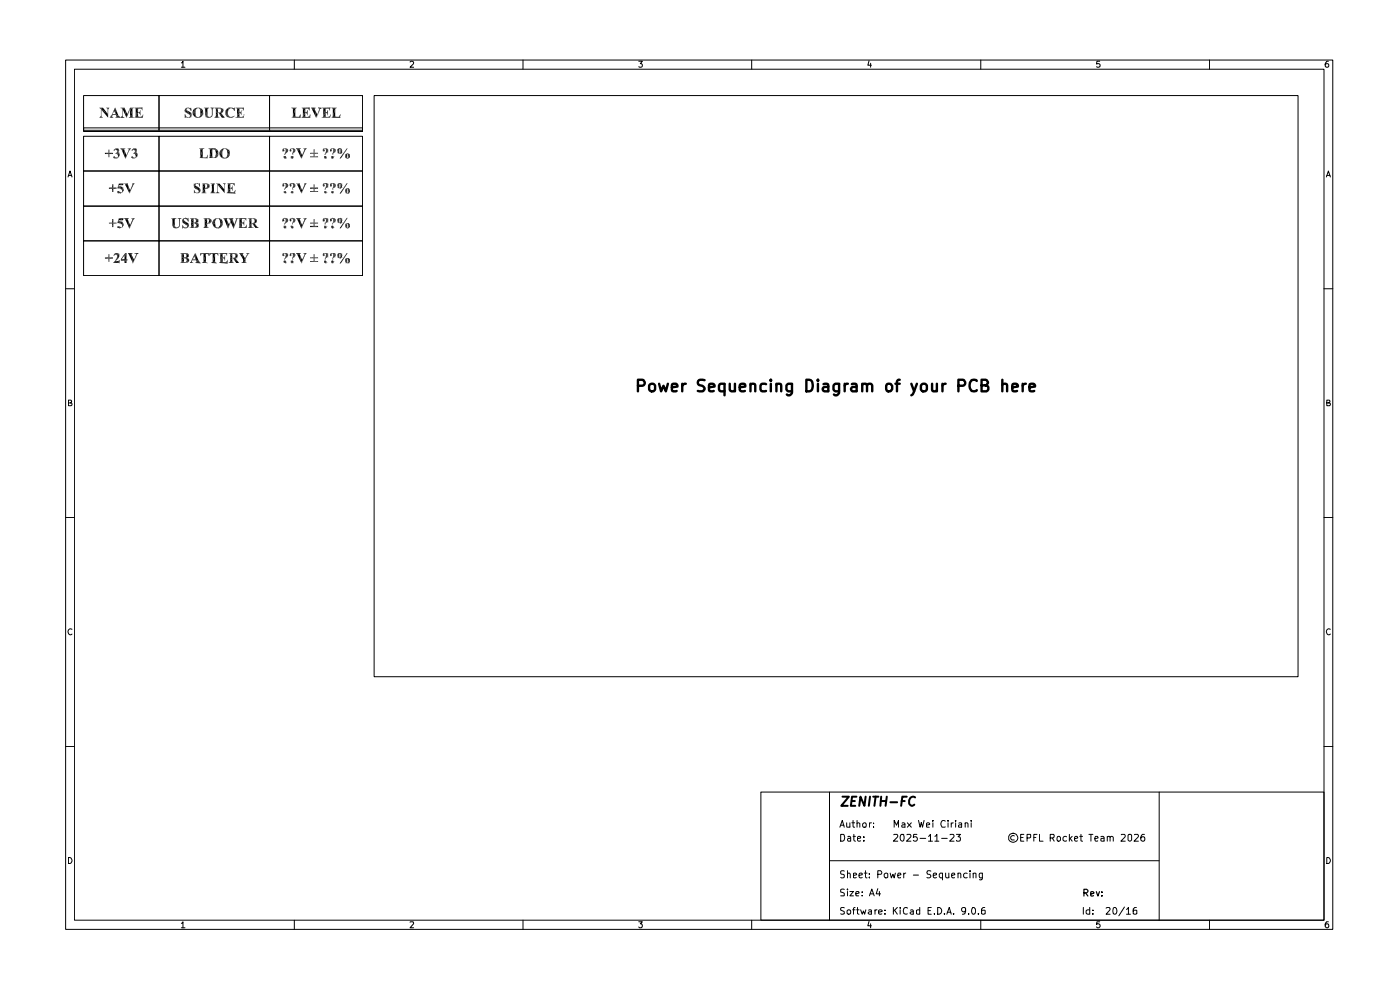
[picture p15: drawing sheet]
<svg xmlns="http://www.w3.org/2000/svg" width="297mm" height="210mm" viewBox="0 0 297 210" stroke-linecap="round" stroke-linejoin="round" font-family="sans-serif">
<g fill="none" stroke="#000" stroke-width=".21">
<path d="M13.9 12.7h268.8v184.4h-268.8zM15.8 14.7h265.1v180.5h-265.1zM38.5 13.3h.1l.2-.3v1.3M38.5 14.3h.7M62.4 12.7v2M87 13.2l.5-.2 .3 .2-.1 .4-.7 .7h.8M111 12.7v2M135.5 13h.8l-.5 .5 .4 .1v.6h-.7M159.5 12.7v2M184.4 12.9l-.3 .9h.8M184.7 13.4v.9M208.1 12.7v2"/>
<path d="M233.3 13h-.6l-.1 .6h.7v.6h-.7M256.6 12.7v2M281.8 13a.71 .71 0 0 0-.7 .5 .71 .71 0 0 0 .3 .8l.4-.1v-.6l-.4-.1-.3 .3M14.4 37.5l.5-1.2 .4 1.2M14.5 37.2h.7M17.7 27.1h59.2v.8h-59.2zM17.7 28.9h16v7.4h-16zM17.7 20.3h16v7.3h-16zM17.7 36.3h16v7.4h-16zM33.7 20.3h23.5v7.3h-23.5zM33.7 28.9h23.5v7.4h-23.5zM33.7 36.3h23.5v7.4h-23.5z"/>
<path d="M57.2 28.9h19.7v7.4h-19.7zM57.2 20.3h19.7v7.3h-19.7zM57.2 36.3h19.7v7.4h-19.7zM79.4 20.3h196v123.2h-196zM281.4 37.5l.4-1.2 .4 1.2M281.5 37.2h.6M17.7 51.1h16v7.4h-16zM17.7 43.7h16v7.4h-16zM33.7 51.1h23.5v7.4h-23.5zM33.7 43.7h23.5v7.4h-23.5zM57.2 43.7h19.7v7.4h-19.7zM57.2 51.1h19.7v7.4h-19.7z"/>
<path d="M13.9 61.3h1.9M280.9 61.3h1.8M14.5 85.5h.4l.3-.3-.2-.3h-.5v1.2h.6l.2-.5-.4-.1M281.5 85.5h.4l.2-.3-.1-.3h-.5v1.2h.6l.1-.5-.3-.1M13.9 109.8h1.9M280.9 109.8h1.8M15.3 133.5a.59 .59 0 0 0-.9 .5 .59 .59 0 0 0 .8 .6l.1-.1M282.2 133.5a.59 .59 0 0 0-.8 .5 .59 .59 0 0 0 .7 .6l.1-.1M13.9 158.4h1.9M280.9 158.4h1.8M161.4 168h119.5v27.2h-119.5zM176 168v27.2"/>
<path d="M178.2 175.5l.5-1.5 .4 1.5M178.3 177h.6a.83 .83 0 0 1 .2 .9 .83 .83 0 0 1-.8 .5zM178.3 175h.7M179.6 174.5l.1 1 .6-.1M179.9 177.5h.5l.1 .9M180.3 174.5v1M180.5 177.8h-.5l-.2 .3 .2 .3 .5-.1M180.7 174.5h.6M181 174v1.3l.1 .2h.2M181 177.4h.5M181.1 177v1.2l.4 .2M181.8 174.7l.2-.2 .4 .2v.8"/>
<path d="M181.8 174v1.5M181.9 177.9l.7-.1v-.3l-.4-.1-.3 .3 .1 .6h.6M183 174.8a.45 .45 0 0 1 .7-.2v.9l-.6-.1zM183.3 178.3v.1M183.3 177.5v.2M184.4 174.5v1M184.9 174.5l-.5 .3M185.3 175.4v.1M185.3 174.6v.1M189.6 177.1l.7-.1 .2 .4-1 1h1M189.7 175.5v-1.5l.5 1 .4-1v1.5M191.1 177.1l.5-.1a1.1 1.1 0 0 1-.1 1.4h-.1a.93 .93 0 0 1-.3-1.3z"/>
<path d="M191.4 174.6l.3-.1 .3 .2v.8h-.6l-.1-.4 .7-.2M192.4 177.1l.7-.1 .1 .4-.9 1h.9M192.5 174.5l.8 1M193.3 174.5l-.8 1M194.5 177h-.7v.7l.5-.2 .3 .3v.4l-.3 .2-.5-.1M194.9 174l.3 1.5 .2-1.1 .3 1.1 .3-1.5M195.2 177.8h1.2M196.5 175l.7-.1-.1-.4h-.4l-.2 .2v.6l.1 .2h.5M197 177.4l.4-.4v1.4M197 178.4h.8M197.9 174v.2M197.9 174.5v1"/>
<path d="M198.3 177.4l.4-.4v1.4M198.3 178.4h.9M199.8 177.8h1.2M200.5 174.2l-.1-.1a.75 .75 0 0 0-.8 .4 .75 .75 0 0 0 .3 1l.6-.1M201.1 174v.2M201.1 174.5v1M201.5 177.1l.7-.1 .2 .4-.9 1h.9M201.8 174.5v1M202.2 174.5l-.4 .3M202.7 174v.2M202.7 174.5v1M202.9 177h.8l-.5 .5 .5 .1v.7l-.6 .1-.2-.1"/>
<path d="M203.4 174.6h.6v.9h-.6v-.5l.6-.1M204.8 174.7l.1-.2 .5 .2v.8M204.8 174.5v1M206 174v.2M206 174.5v1M215.2 177.3l-.4-.1-.3 .2a.52 .52 0 0 0 .2 .8h.5M216.5 177.7h.5M217.2 177h-.7v1.4h.7M217.9 177.8l.7-.1v-.6l-.7-.1v1.4M219.3 177.7h.4M220 177h-.7v1.4M220.5 177v1.4h.8"/>
<path d="M222.8 177.8l.8-.1v-.7h-.8v1.4M223.2 177.8l.4 .6M224.3 177.5l.4-.1 .3 .4v.4l-.3 .2h-.2l-.3-.2zM226.3 177.5h-.6l-.2 .7a.52 .52 0 0 0 .8 .1M226.9 177v1.4M227 177.8l.5 .6M227.5 177.4l-.6 .6M228 177.9l.6-.1-.1-.4-.5 .1v.7l.2 .2 .4-.1M229.1 177.4h.6M229.3 177v1.3l.4 .1M231 177h.9M231.4 177v1.4"/>
<path d="M232.3 177.9l.7-.1-.2-.4-.4 .1-.1 .7 .1 .2 .5-.1M233.5 177.5h.6l.1 .9M234.2 177.8l-.7 .1v.4h.7M234.9 177.6l.2-.2 .4 .1v.9M234.9 177.4v1M235.5 177.7a.35 .35 0 0 1 .3-.3 .35 .35 0 0 1 .4 .3v.7M237.9 177.1l.6-.1 .2 .4-.9 1h.9M239.4 177.1l.5-.1 .2 .2v1l-.4 .2-.4-.2zM240.7 177.1l.6-.1 .2 .4-.9 1h.9M242.8 177h-.4a1.03 1.03 0 0 0-.2 1.3h.6v-.7a.52 .52 0 0 0-.8 .2M245.9 168v27.2M14.5 181.9a.65 .65 0 0 1 .8 .6 .65 .65 0 0 1-.8 .7z"/>
<path d="M38.5 195.9l.3-.4v1.3M38.5 196.8h.7M62.4 195.2v1.9M87 195.6l.7-.1 .1 .3-.8 1h.8M111 195.2v1.9M135.5 195.5h.8l-.5 .5 .5 .2-.1 .5-.5 .1-.2-.2M159.5 195.2v1.9M176 182.6h69.9M179.1 192.6l-.5-.1-.3 .2v.4l.8 .3v.4h-.8M179.1 188.7l-.5-.1-.3 .2v.4l.7 .2 .1 .5-.8 .1M179.1 184.8l-.5-.1-.3 .2v.4l.8 .3-.1 .5h-.7M179.8 193.1h.6v.7h-.6z"/>
<path d="M179.8 188.6v.2M179.8 185.4l.2-.2 .3 .1 .1 .9M179.8 184.7v1.5M179.8 189.1v.9M180.3 189.1h.8l-.8 .9h.8M180.9 193h.5M181.1 185.7l.6-.2-.1-.2h-.5v.8h.5M181.4 192.5l-.3 .2v1.2M181.6 189.6l.6-.2-.1-.3-.5 .2v.6v.1h.6M181.7 193h.5M181.9 192.5v1.3l.3 .1M182.2 185.7l.7-.2v-.2l-.4-.1-.3 .3 .1 .6h.6"/>
<path d="M182.6 193l.3 .9 .3-.7 .2 .7 .3-.9M182.9 189.9v.1M182.9 189.2v.1M183.3 185.2h.6M183.6 184.7v1.3l.3 .2M184.3 193.1h.6v.8M184.4 195.4l-.3 1h.8M184.4 190l.5-1.4 .6 1.4M184.4 186v.2M184.4 185.3v.2M184.6 189.6h.7M184.7 196v.8"/>
<path d="M184.9 193.3l-.7 .3 .2 .3 .5-.1M185.6 193v.9M186 193l-.4 .1v.1M186.2 188.5l-.3 1.1h.9M186.2 185.5l.8-.1a.45 .45 0 0 0-.2-.7h-.6v1.5M186.4 193.5l.8-.2-.1-.2-.5-.1-.2 .2 .1 .6h.6M186.6 189.1v.9M187.6 185.5a.45 .45 0 0 1 .7-.1v.6l-.2 .2-.4-.2zM187.7 193.8v.1M187.7 193.1v.1M188.8 185.2l.3 1 .3-.7 .3 .7 .2-1M189.5 192.5v1.4"/>
<path d="M189.8 193.1l.6 .8M190.4 192.5l-.9 .8M190.5 185.7l.6-.2-.1-.3-.5 .1v.7l.1 .2 .4-.1M191 192.5v.2M191 193v.9M191.7 185.2v1M192.1 185.2l-.4 .3M192.5 192.7a.55 .55 0 0 0-.7-.1 .55 .55 0 0 0-.2 .7l.1 .5 .4 .1 .4-.1M193.2 193.1l.4-.1 .2 .2v.7M193.8 193.3l-.7 .3 .2 .3 .5-.1M193.8 185.6h1.1M195.1 193.1h-.7v.7h.7"/>
<path d="M195.1 192.5v1.4M196.9 193.2h.5M197.5 184.8h-.8a.53 .53 0 0 0 .1 .6 .53 .53 0 0 0 .5 .1l.2 .3-.2 .3h-.7M197.6 192.5h-.7v1.4h.7M198 185.7l.7-.2v-.2l-.5-.1-.2 .3 .1 .6h.6M198.2 193.8v.1M198.9 192.5a.73 .73 0 0 1 .9 .7 .73 .73 0 0 1-.9 .7zM199.9 185.3l-.4-.1-.2 .3v.5l.2 .2 .4-.1M199.9 185.2v1.4M200.4 193.8v.1M200.6 185.2v.8a.37 .37 0 0 0 .3 .2 .37 .37 0 0 0 .4-.2M200.9 193.9l.5-1.4 .4 1.4"/>
<path d="M201 193.5h.7M201.3 185.2v1M201.9 185.7l.7-.2-.2-.3-.4 .1-.1 .7 .2 .2 .4-.1M202.3 193.8v.1M203.2 185.4l.2-.2 .3 .1 .1 .9M203.2 185.2v1M204.8 193.1v.2l-.5 .1-.2-.2-.1-.5a.46 .46 0 0 1 .4-.2 .46 .46 0 0 1 .4 .2l-.1 1.1-.5 .1M205.2 185.3a.52 .52 0 0 0-.8 .2l.2 .6h.6M205.5 193.8v.1M205.8 184.7v.2M205.8 185.2v1M206.3 192.6l.2-.1a.75 .75 0 0 1 .5 .7 .75 .75 0 0 1-.5 .7l-.4-.5z"/>
<path d="M206.5 185.4l.2-.2 .3 .1v.9M206.5 185.2v1M207.6 193.8v.1M208.1 195.2v1.9M208.4 185.2v1.2l-.3 .2h-.3M208.4 185.3l-.4-.1-.3 .3 .1 .6h.6M208.9 192.5h-.3l-.4 .3v1h.8l-.1-.7h-.6l-.1 .2M229.8 192.5v1.4M231.2 193.1l-.4-.1-.4 .2 .1 .6h.7M231.2 192.5v1.4M231.9 193.8v.1M231.9 193.1v.1"/>
<path d="M233.3 195.5h-.6l-.1 .6 .2-.1h.3l.3 .2v.3l-.3 .3h-.3l-.2-.2M234.6 192.7l.6-.2 .3 .2-.1 .4-.8 .8h.9M236.2 192.7l.2-.2a.75 .75 0 0 1 .6 .7 .75 .75 0 0 1-.6 .7l-.2-.1zM238.5 192.4l-1.1 1.9M239 192.9l.4-.4v1.4M239 193.9h.8M241.1 192.5h-.4l-.3 .3v1h.8l-.1-.7h-.6l-.1 .2M256.6 195.2v1.9M281.5 181.9a.65 .65 0 0 1 .7 .6 .65 .65 0 0 1-.7 .7zM281.8 195.5h-.4l-.3 .5v.5l.3 .3 .4-.1v-.7h-.4l-.3 .2"/>
<circle cx="214.9" cy="177.7" r=".99"/>
</g>
<path d="M229.9 189.4h.6l.3-.3v-.2l-.3-.3h-.6v1.5M230.3 189.4l.5 .7M231.4 189.6l.7-.1-.1-.3h-.6v.8h.6M232.6 189.1l.3 1 .4-1M233.8 190v.1M233.8 189.2v.1" fill="none" stroke="#000" stroke-width=".25"/>
<g fill="none" stroke="#000" stroke-width=".42">
<path d="M178.7 169h1.4l-1.6 1.9h1.3M180.7 169.9h.7M181.7 169h-.9l-.3 1.9h.9M183.6 169l-.2 1.9-.9-1.9-.2 1.9M184.6 169l-.3 1.9M185.2 169h1.1M185.8 169l-.3 1.9M186.9 169.9h1.1M186.9 169l-.1 1.9M188.1 169l-.2 1.9M188.9 170.2h1.4M191.3 169.9h.6"/>
<path d="M192.4 169h-1l-.2 1.9M194.1 169.2v-.1a.77 .77 0 0 0-1 .1l-.2 .6v.8l.5 .3 .6-.2"/>
</g>
<g fill="#000">
<path d="M21.1 22.9h.1zM21.1 22.9h.7zM21.2 22.9h.6zM21.2 23l.6-.1zM21.3 23.1l.5-.2zM21.4 23.1l.4-.2 1.1 1.2zM21.4 23.1l1.5 1v.9zM21.2 24.8h.4zM21.2 24.8l.3-.1zM21.5 24.5l-.2 .3zM21.5 24.5l-.2 .2zM21.5 23.3l-.1 1.4z"/>
<path d="M21.4 23.1v1.4zM21.2 24.9h.5zM21.2 24.9l.4-.1zM21.7 24.9l.1 .1zM21.2 24.9l.6 .1zM21.8 24.9v.1zM21.1 24.9l.7 .1zM22.5 22.9h.7zM22.5 22.9h.2zM22.5 22.9h.3zM22.5 22.9h.6zM22.8 22.9h.3z"/>
<path d="M22.8 23l.3-.1zM22.8 23l.2-.1-.1 .2zM22.9 23.1l.1-.2zM22.9 23.1l.1-.1-.1 .3zM22.9 23v.3zM22.9 23.1v1zM22.9 23.3v1.7zM21.4 23.1l1.5 1.9zM23 31.7h.2v.7zM22.3 32.4l.7 .3h-.7zM23 31.7l.2 .7h-.2zM22.3 32.4h.7v.3z"/>
<path d="M23 32.4h.2v.3zM23.2 32.4h.8v.3zM23.2 32.7v.7h-.2zM23.2 32.4l.8 .3h-.8zM23 32.7h.2l-.2 .7zM23 32.4l.2 .3h-.2zM23.9 24.2l-.4 .5zM23.9 24.2l-.4 .6zM23.8 24.2l-.1 .3zM23.4 24.9l.4-.1zM23.4 24.9l.3-.2zM23.4 24.8l.3-.2z"/>
<path d="M23.8 24.8l.2 .2zM23.4 24.9l.4-.1 .2 .2zM23.8 24.5l-.3 .3zM23.8 39.1h.2v.7zM23.8 39.1l.2 .7h-.2zM23.8 39.8h.2v.2zM23.9 24.9l.1 .1zM23.9 24.4l-.4 .4zM23.9 24.2h.6v.2zM24.2 33.2l-.2 .2zM24.2 33.2l.3 .2h-.5zM24 33.4h.5z"/>
<path d="M23.3 24.9l.7 .1zM24 39.8h.7v.2zM24 39.8l.7 .2h-.7zM24 33.4h.1zM24.3 31.7l-.2 .3zM24.3 31.7l.2-.2-.4 .5zM24.1 33.4l.1 .1zM24 33.4l.2 .1zM24.2 33.2l.3 .2zM24.2 23.5l-.4 .7zM24.4 22.9l-.2 .6-.4 .7zM24.1 32l.2-.1z"/>
<path d="M24.3 31.7l.2-.2zM24.1 32l.3-.2zM24.5 31.5l-.4 .5zM24.4 22.9l.7 1.6zM24.5 31.5l-.1 .3zM24.2 33.5l.3 .1zM24.5 31.5h.4l.3 .2zM24.5 31.5v.2zM24.4 22.9l.1 1.3-.3-.7zM24.4 22.9l.7 1.6-.6-.3zM24.5 24.2l.8 .5zM24.5 24.2l.8 .5-.8-.3z"/>
<path d="M23.9 24.2l.6 .2h-.6zM24.5 32.5l.1 .1zM24.5 31.5l.1 .2zM24.5 32.5l.2 .1zM24.5 32.5l.1-.1 .1 .2zM24.5 31.5l.2 .3zM24.6 32.4l.2 .3zM24.5 31.5l.3 .3zM24.5 31.5l.3 .4zM24.5 31.5l.7 .2-.4 .2zM24.9 31.5l.2 .1zM24.5 33.6l.4-.1z"/>
<path d="M24.9 31.5l.3 .2zM24.2 33.5h.7zM24 33.4l.9 .1h-.7zM24 33.4l.9 .1zM24.6 32.4l.3 .4zM24.5 33.4l.4 .1zM24.7 33.4l.2 .1zM24.8 33.4l.1 .1zM24.8 31.9l.4-.2-.3 .3zM24.9 32l.3-.3zM24.9 32.1l.3-.4-.1 .6zM24.7 32.4l.3 .4z"/>
<path d="M24.7 32.4l.1-.1 .2 .5zM25.2 38.9l-.3 1.1zM25.2 38.9l-.2 1.1zM25.2 39.3l-.2 .7zM25.1 32.3l.1 .1zM25.1 32.3l.2 .3zM25.1 32.3l.2 .3v.5zM24.8 32.3l.3 .7zM24.8 32.3l.1-.1 .2 .8zM24.9 32.1l.2 .9zM24.9 32.1l.2 .2v.7zM25.1 32.3l.2 .8-.2 .1z"/>
<path d="M25.1 31.6l.1 .1zM25.1 32.3v-.1zM24.9 33.5l.2-.1zM25.1 39.5l.8 .2zM25.1 39.5l.8 .2 .3 .4zM25.2 31.7v.3zM25.2 32l-.1 .2zM25.2 32.4l.1 .2zM25.2 31.7l-.1 .5zM25.2 31.7l-.1 .6zM25.2 38.9h1l-.1 .4zM25.2 38.9l.9 .4h-.9z"/>
<path d="M25.1 39.5l.1 .5h-.2zM25.3 32.6l.1 .2zM25.3 33.1l-.2 .3zM25.3 32.6v.5zM24.9 33.5l.4-.4zM24.9 33.4l.4-.3zM25 33.3l.3-.2zM25.1 33.2l.2-.1zM24.6 24.9l.8-.1zM24.6 24.9l.7-.2zM24.7 24.8l.6-.1zM24.7 24.7h.6z"/>
<path d="M24.7 24.6l.6 .1zM24.5 24.4l.8 .3-.6-.1zM25.4 32.8l-.1 .3zM25.4 24.9l.1 .1zM25.4 24.8l.1 .2zM24.5 24.9l.9-.1 .1 .2zM24.5 24.9l.9-.1zM25.1 39.5l.3 .5h-.2zM24.5 24.9l1 .1zM25.6 31.5l1 .1zM25.6 31.5l.9 .1zM25.6 39.5l.3 .2z"/>
<path d="M25.6 31.5v.1zM25.6 31.5l.1 .2zM25.6 31.5l.8 .1-.7 .1zM25.6 22.9h.1zM25.7 31.7l.7-.1zM25.8 31.7l.6-.1zM25.6 22.9h.2zM25.6 22.9h.8zM25.8 22.9h.6zM25.8 31.7l.5-.1-.4 .4zM26.3 31.6l-.4 .4zM25.9 32l.4-.3z"/>
<path d="M25.8 23l.6-.1zM25.9 23l.5-.1zM25.9 39.7l.2 .2zM25.9 39.7l.3 .4zM25.8 24.8h.3zM25.8 24.8l.2-.1zM26 24.5l-.2 .3zM26 24.5l-.2 .2zM26 23.1l-.1 1.6zM26 23.1l-.1 1.4zM25.9 23.1l.5-.2zM26.1 24.8l.2 .2z"/>
<path d="M25.6 24.9l.5-.1 .2 .2zM25.6 24.9l.5-.1zM25.7 24.9l.4-.1zM26.1 39.9l.1 .2zM26.2 24.9l.1 .1zM25.6 24.9l.7 .1zM26.4 22.9l.6 1.3-.2 .8zM26.3 38.9l.2 .1zM26.3 38.9h.9zM25.9 32l.4-.3 .3 1.9zM26.3 31.7l.3 1.9zM26.4 31.9l.4 1-.2 .7z"/>
<path d="M26.5 39l.7-.1zM26.6 39.1l.6-.2zM26.6 39.1l.5-.1-.4 .4zM26.7 39.4l.4-.4zM27.3 32l.2-.3-.7 1.2zM27.5 31.7l-.7 1.2zM26 23.1l.4-.2 .4 2.1zM27.6 22.9l-.6 1.3zM27.6 23l-.8 2 .2-.8zM27.1 31.5l.7 .1zM27.1 31.5l.1 .1zM27.1 31.5l.2 .1z"/>
<path d="M27.1 31.5l.6 .1zM27.3 31.8l.3-.1-.3 .3zM27.6 31.7l-.3 .3zM27.3 32l-.7 1.6zM27.3 31.6h.4zM27.3 31.7l.4-.1zM27.3 31.7l.3-.1zM27.6 31.6l-.3 .2zM27.6 22.9h.8zM27.6 23l-.8 2zM27.6 22.9h.7zM27.6 22.9l.6 .1z"/>
<path d="M27.6 22.9l.5 .2zM27.6 22.9l.5 .3zM27.6 22.9l.5 .3v1.3zM27.6 22.9l.5 1.6zM28 33.2l-.2 .2zM28 33.2l.3 .2h-.5zM27.8 33.4h.6zM28.1 31.7l-.2 .3zM28.1 31.7l.3-.2-.5 .5zM27.8 33.4l.2 .1zM28 33.2l.3 .2zM28.1 39.2l.3-.1-.4 .3z"/>
<path d="M28.4 39.1l-.4 .3zM27.9 32l.2-.1zM28.1 31.7l.3-.2zM27.5 24.9l.7-.1zM27.5 24.9l.6-.2zM27.5 24.9l.6-.4v.2zM27.5 24.9l.6-.4zM27.6 24.8l.5-.3zM27.6 24.7l.5-.2zM27.6 24.5h.5l-.5 .2zM27.6 23l.5 1.5h-.5zM28 38.9h.4z"/>
<path d="M28.1 39l.3-.1zM28.1 39.1l.3-.2zM28.1 39.1l.3-.1zM28.1 39.2l.3-.2zM27.9 32l.3-.2zM28.4 31.5l-.5 .5zM28.2 24.9l.2 .1zM27.5 24.9l.9 .1zM28.2 39.4l-.8 1.6zM28.2 39.4l-.8 1.6 .2-.6zM28 33.5l.3 .1zM28.4 31.5l-.2 .3z"/>
<path d="M28.3 24.9l.1 .1zM28.3 32.5l.1 .1zM28.4 31.5h.3l.3 .2zM28.4 31.5l-.1 .2zM28.4 24.9v.1zM28.4 31.5v.2zM27.3 24.9l1.1 .1zM27.4 24.9l1 .1zM28.3 32.5l.2 .1zM28.3 32.5l.1-.1 .1 .2zM28.4 31.5l.1 .3zM28.4 32.4l.2 .3z"/>
<path d="M28.4 31.5l.2 .4zM28.4 31.5l.6 .2-.4 .2zM28.6 31.9l.4-.2zM28.5 22.9h.1zM28.7 31.5l.3 .1zM28.3 33.6l.4-.1zM28.7 31.5l.3 .2zM28 33.5h.7zM27.8 33.4l.9 .1h-.7zM27.8 33.4l.9 .1zM28.4 32.4l.3 .4zM28.4 33.4l.3 .1z"/>
<path d="M28.5 33.4l.2 .1zM28.6 33.4l.1 .1zM28.6 32l.4-.3-.3 .4zM28.7 32.1l.3-.4-.2 .6zM28.5 22.9h.2zM28.5 22.9h1.7zM28.8 32.3l.2 .1zM28.8 32.3l.3 .3zM28.8 32.3l.3 .3v.5zM28.5 32.4l.3 .4zM28.5 32.3l.3 .5zM28.5 32.3l.3 .7z"/>
<path d="M28.6 32.3l.2 .7zM28.6 32.2l.2 .8zM28.6 32.2l.1-.1 .1 .9zM28.7 32.1l.1 .9zM28.8 32.3l.3 .8-.2 .1zM28.7 22.9h1.5zM28.8 22.9h1.4zM28.8 23l1.4-.1zM28.8 23h.5l-.5 .2zM28.8 23.2l.5-.2-.5 1.5zM29.3 23l-.5 1.7zM29.3 23l-.5 1.8z"/>
<path d="M29.3 23v.9l-.5 .9zM29.3 23.9l-.5 .9zM29.3 24v.5l-.5 .3zM28.8 32.3l.1 .9zM29 31.6v.1zM28.8 32.3l.2-.1zM28.7 33.5l.3-.1zM29 32v.2zM29 32.4l.1 .2zM29 31.7v.5zM29 31.7v.5l-.2 .1zM29.1 32.6l.1 .2z"/>
<path d="M29.1 33.1l-.1 .3zM29.1 32.6v.5zM28.7 33.5l.4-.4zM28.7 33.4l.4-.3zM28.8 33.3l.3-.2zM29.2 32.8l-.1 .3zM29.3 23.9l.2 .1zM28.8 24.8h.6zM28.8 24.8l.5-.1zM28.8 24.8l.5-.3v.2zM29.4 23.9l.1-.1 .1 .2zM29.4 23.9l.2 .1z"/>
<path d="M29.5 23.8l.2 .3zM29.5 24.8l.8 .2zM28.8 24.8l1.5 .2zM29.5 23.8l.1-.1 .1 .6zM29.5 23.8l.2 .5zM29.7 23.6v.7zM29.6 24.8l.7 .2zM29.7 23.4v.1zM29.8 23.4l-.1 .2zM29.8 23.4l-.1 .9zM29.8 23.4l-.1 1.1zM29.8 24.8l.5 .2z"/>
<path d="M29.9 24.8l.1-.1 .3 .3zM30 24.7l.3 .3zM30.1 24.6l.2 .4-.2-.3zM30.1 24.6l.1-.1 .1 .5zM30.2 22.9v.5zM30.3 24.4l.1-.1-.2 .2zM30.2 22.9l-.1 .5zM30.4 24.3l-.1 .7-.1-.5zM30.2 22.9l-.1 .3zM30 23.1l.2-.2-.1 .3zM30 23l.2-.1zM29.9 23l.3-.1z"/>
<path d="M29.7 23l.5-.1zM29.5 23l.7-.1zM29.3 23l.9-.1zM28.5 24.9l1.8 .1zM28.6 24.9l1.7 .1zM28.7 24.9l1.6 .1zM39.2 24.2v.8zM39.2 23.3l.1-.1-.1 .2zM39.3 24.2l-.1 .8zM39.4 23l-.2 .4zM39.4 23h.2l-.4 .4zM39.6 23l-.4 .4z"/>
<path d="M39.5 23.1l-.3 .3zM39.2 23.4l.3-.2zM39.2 23.4l.3-.1zM39.2 25l.1-.1zM39.2 23.4l.1 .2zM39.3 23.1l.1-.1zM39.3 23.6l.1 .2zM39.4 23l.2-.1zM39.2 25l.2-.1zM39.2 23.4l.2 .4zM39.4 23l.5-.1zM39.3 24.4l.1 .5-.2 .1z"/>
<path d="M39.3 24.4l.1 .5zM39.4 23l.4-.1zM39.4 24.5v.4zM39.4 24.6v.3zM39.5 24.7l.1 .1-.2 .1zM39.4 24.9l.3-.1zM39.4 24.9h.4zM39.5 23.4l.8 1zM39.4 23.8l.2 .2zM39.6 23.4l.7 1zM39.7 23.4l.8 .6zM39.7 23.4l.8 .6-.2 .4z"/>
<path d="M39.8 23.5l.5 .3zM39.8 23.5l.7 .5zM39.7 24.9l.2 .1zM39.5 24.9l.4 .1zM39.9 22.9h.3zM39.9 22.9h.4zM39.9 22.9h.4l-.2 .1zM39.9 22.9l.2 .1zM39.9 22.9h.1zM39.8 22.9h.1zM39.6 24l.4 .2zM40 22.9h.2z"/>
<path d="M39.4 23.8l.6 .4zM39.2 23.4l.8 .8-.6-.4zM39.2 23.4l.9 .9zM39.2 23.4l1 1zM39.2 23.4h.3l.7 1zM40.3 23.8l.2 .2zM40.3 22.9l.2 .6zM40.3 22.9l.1 .4zM40.3 22.9v.3zM40.1 23l.2-.1-.1 .2zM40.1 25l.3-.1zM39.9 25l.5-.1z"/>
<path d="M40.4 22.9l.1 .6zM39.5 24.9h.9zM40 24.9h.4zM40.1 24.8l.3 .1zM40.2 24.8l.1-.1 .1 .2zM40.3 24.6l.1 .3zM40.5 22.9v.6zM40.5 23.4v.1zM40.5 24l.1 .2zM40.4 24.9l.1-.2zM40.4 23.3l.1 .2zM40.5 24l.1 .5z"/>
<path d="M40.5 24l.1 .5-.2 .4zM40.5 24l-.1 .9-.1-.3zM40.5 24l-.2 .6zM40.5 24l-.2 .5zM40.6 24.5l-.1 .2zM40.6 24.5l-.2 .4zM40.9 23.9h.6l-.6 .2zM41 23.4l-.1 .3zM41 23.4l-.1 .5zM41 23.4l.5-.5-.6 1zM41.5 22.9h.3l-.9 1zM41.2 23.1l-.2 .3z"/>
<path d="M41.2 23.1l.3-.2-.5 .5zM40.9 24.1l.2 .4zM40.9 24.1l.6-.2-.4 .6zM41.3 39l-.2 .2zM41.3 39l-.2 .4zM41.3 39h.3l-.5 .4zM41.6 39l-.5 .4zM41.5 39.1l-.4 .3zM41.1 39.4l.4-.2zM41.1 39.4l.4-.1zM41.1 24.5l.1 .2zM41.2 23.1l.3-.2z"/>
<path d="M41.1 39.6l.1 .2zM41.1 39.4l.1 .4zM41.3 39l.2-.1zM41.3 39l.4-.1zM41.2 24.7l.3 .2zM40.9 23.9l.6-.2v.2zM41.5 22.9h.3zM41.1 24.5l.4 .4zM40.9 23.9l.6-.4v.2zM41.5 23.9v1l-.4-.4zM40.9 23.9l.6-.5v.1zM41.5 24.4v.5z"/>
<path d="M41.6 24.5l.1 .2-.2 .2zM41.5 24.9l.2-.2v.1zM41.5 24.9l.3-.1zM41.5 38.9h.2zM41.5 39.4l.7 1.1zM40.9 23.9l.7-.7zM41.7 23.1l-.8 .8zM41.8 22.9l-.9 1zM41.7 39.5l.7 .5zM41.7 39.5l.7 .5-.2 .5zM41.8 22.9l-.1 .2zM41.7 39.5l.5 .3z"/>
<path d="M41.7 38.9h.4zM41.7 38.9l.5 .1zM41.7 38.9l.3 .1zM41.7 38.9l.2 .1zM41.5 24.9l.3 .1zM41.8 22.9h.7zM41.8 22.9l-.1 .1zM41.8 22.9v.1zM41.9 38.9h.2zM41.8 22.9h.2zM41.8 22.9h.3zM42.2 22.9h.3z"/>
<path d="M41.5 24.9l.7 .1zM41.5 24.9l.3-.1 .4 .2zM41.8 24.8l.4 .2zM41.9 24.9l.3 .1zM41.8 22.9h.4zM42 24.9l.2 .1zM42.1 24.9l.1-.1v.2zM42.2 24.8v.2zM42.2 39.8l.2 .2zM42.2 31.5l1.1 .1zM42.2 31.5l1 .1zM42.2 39l.2 .5z"/>
<path d="M42.2 39.1v-.1v.2zM42 39h.2zM42.2 23l.3-.1-.2 .2zM42.2 31.5l.1 .1zM42.3 38.9l.1 .6zM42.3 23.1l.2-.2-.1 .3zM42.2 31.5l.2 .1zM42.2 31.5l.9 .1zM42.3 39.4l.1 .1zM42.2 39.3l.2 .2zM42.5 22.9l.3 .2zM42.2 25l.3-.1z"/>
<path d="M42.5 22.9l.5 .5zM42.5 22.9l.5 .5 .1 .7zM42.5 22.9v.4zM42.5 22.9l.6 1.2-.6-.1zM42.4 31.6h.7zM42.5 31.7l.6-.1zM42.5 31.8l.6-.2zM42.5 31.8l.5-.1zM42.5 31.8l.5-.1-.5 1.5zM43 31.7l-.5 1.7zM43 31.8v1.4l-.5 .2zM42.8 23.1l.2 .3z"/>
<path d="M42.5 24.9l.3-.2zM42.2 25l.6-.3zM42.8 38.9l1.4 .1zM42.8 24.5h.1l-.1 .2zM43 23.4l.1 .3zM43 23.4l.1 .7zM42.5 33.4h.5zM42.5 33.4l.5-.2v.2zM42.9 38.9l1.3 .1zM43.1 24.1l-.2 .4zM43.1 24.1l-.3 .6zM42.2 25l.9-.9-.3 .6z"/>
<path d="M42.2 24.8l.9-.7-.9 .9zM42.2 24.8l.9-.7zM42.4 24.6l.7-.5-.8 .6zM42.5 24.5l.6-.4-.7 .5zM42.5 24.3l.6-.2-.6 .4zM42.5 24.1h.6l-.6 .2zM42.5 24l.6 .1h-.6zM43.2 33.4l.8 .1zM42.5 33.4l1.5 .1zM43.3 22.9h1.1zM43.3 22.9h1zM43.3 33.4l.7 .1z"/>
<path d="M43.3 22.9h.1zM43.3 22.9h.9zM43.4 33.4l.6 .1zM43.4 22.9h.8zM43.5 23l.7-.1zM43.5 23.1l.7-.2zM43.5 23.1l.6-.2zM43.5 23.1l.6-.1zM43.5 33.4l.5 .1zM43.5 39v.9h-.5zM43 39.3l.5-.3-.5 .9zM43 39.1l.5-.1-.5 .3z"/>
<path d="M43 39h.5zM43.5 24.2l.1 .3zM43.6 33.4l.4 .1zM43.6 24.5l.1 .2zM43.5 24.2l.2 .5zM43.5 23.3l.2 1.4-.2-.5zM43.5 23.1l.2 1.6zM43.5 23.1l.5-.1-.3 1.7zM44 23l-.3 1.7zM44 23.1l-.3 1.6zM44 23.3v.9l-.3 .5zM44 24.2v.3l-.3 .2z"/>
<path d="M43.7 24.7l.3-.2zM43.7 24.7l.4-.1zM43.7 24.7l.6 .1zM43.7 24.7l.7 .1zM43.7 33.4l.3 .1zM43.9 33.3l.1 .2-.2-.1zM43.7 24.7l.2 .2zM43.9 33.3v-.1l.1 .3zM43.9 38.9l.3 .1zM43.8 39h.4zM43.9 39.8h.5zM44 32.8l-.1 .3z"/>
<path d="M44.1 32.8l-.2 .4zM44.1 32.8l-.1 .7-.1-.3zM43.9 39.1l.3-.1zM43.9 39.2l.3-.2zM43.9 39.3l.3-.3-.3 .4zM44.2 39l-.3 .6zM44.2 39l-.3 .7zM44.2 39l.2 .8-.5-.1zM42.3 33.5h1.7zM42.4 33.4l1.6 .1zM43.9 24.9l.2 .1zM43.7 24.7l.4 .3z"/>
<path d="M43.9 40h.2zM44.2 39l.2 .1zM44.2 39l.2 .4zM44.2 39l.2 .4v.4zM44.3 31.5l1.5 .1zM44.3 31.5l.1 .1zM44.4 39.1v.3zM44.1 40l.3-.2zM43.9 40l.5-.2zM43.5 40l.9-.2zM43.7 39.9l.7-.1-.9 .2zM43.7 39.9l.7-.1z"/>
<path d="M43.8 39.9l.6-.1zM44.4 33.4l.6-.2zM44.4 33.4l.6-.2v.2zM44.4 33.4h.6zM44.4 39.6v.2zM44.4 39.4v.4zM44.5 24.8l.2 .1zM44.5 33.2h.5l-.5 .2zM44.5 33.4l.5-.2zM44.4 31.6h1.4zM44.6 24.8l.1-.1v.2zM44.6 38.9h.9z"/>
<path d="M44.7 22.9h.7zM44.4 25l.3-.1zM44.1 25l.6-.1zM43.7 24.7l1 .2-.6 .1zM44.7 24.7l.3-.2zM43.7 24.7l1 .2zM44.7 24.7l.3-.2-.3 .4zM44.4 24.8l.3 .1zM44.7 22.9h.1zM44.9 24.6l.1-.1-.2 .2zM44.7 22.9h.2zM44.9 22.9h.4z"/>
<path d="M44.9 24.5h.1zM44.6 38.9l.3 .1zM44.6 38.9l.9 .1zM44.7 24.9l.3-.2zM44.9 23l.4-.1zM45 23l.3-.1zM45 23l.2-.1zM45 23.1l.2-.2zM45 23.1l.1-.1-.1 .3zM45.1 23l-.1 .3zM45.1 23.1l-.1 .2zM45.1 23.1l-.1 .9v-.7z"/>
<path d="M45.1 23.1l-.1 1.2zM45.1 23.3l-.1 1.2zM45 24.3v.2zM44.9 39h.6zM45 39.1l.5-.1-.5 .3zM45 39.3l.5-.3zM45 24.5v.2zM45 24.5l-.3 .4zM45 31.6v1.6h-.5zM45 31.6l-.5 1.6zM44.5 31.8l.5-.2-.5 1.6zM44.5 31.7l.5-.1z"/>
<path d="M44.5 31.7l1.3-.1zM45.1 24.3l-.1 .2zM45 31.6h.8zM45.2 31.7l.6-.1zM45.4 31.7l.4-.1zM45.4 39.3v1.3l-.5 .2zM45.5 22.9h1.5zM45.5 31.5l.3 .1zM45.5 39.1l-.6 1.7zM45.5 39l-.6 1.8zM45.4 31.7l.4-.1-.3 .1zM45.5 22.9h.1z"/>
<path d="M45.5 31.7l.3-.1-.2 .2zM45.8 31.6l-.2 .3zM45.5 22.9h.2zM46.2 23.9l-.5 .9zM45.7 22.9h1.3zM44.4 33.4l1.3 .1zM45.1 33.4l.6 .1zM45.2 33.4l.5 .1zM45.4 33.4l.3 .1zM45.5 33.4l.2 .1zM45.8 31.6l-.1 .4zM45.8 31.6l-.1 .6z"/>
<path d="M45.8 23.9h.4l-.4 .6zM46.2 23.9l-.4 .8zM45.8 31.6l.3 .1zM45.8 31.6l.4 .4zM45.8 31.6l.4 .4 .1 .7zM45.8 31.6v.7zM45.8 31.6l.5 1.1-.5-.2zM45.8 32.5l.5 .2-.5 .1zM45.7 33.5l.3-.1zM45.8 38.9l.2 .1zM45.8 38.9h.8zM46.1 31.7l.1 .3z"/>
<path d="M46 39l.6-.1zM46.1 39l.5-.1zM46.1 33.2l-.1 .2zM45.7 33.5l.4-.3zM46.1 39.1l.5-.2zM46.1 39.1l.5-.2 1 1.2zM46.1 39.1l1.5 1 .1 .9zM46.2 23v.9h-.4zM45.8 23.2l.4-.2-.4 .9zM45.8 23.1l.4-.1zM45.7 23h.5zM45.6 24.9l.7-.1z"/>
<path d="M45.6 24.9l.6-.2zM45.7 24.9l.5-.4v.2zM45.7 24.8l.5-.3zM46.2 24v.5l-.5 .3zM46.2 32l.1 .3zM46.2 32l.1 .7zM46.2 39.3l-.1 1.4zM46.1 39.1v1.5zM46.3 24.9l.3 .1zM45.6 24.9l1 .1zM46.2 33l.1-.1-.2 .3zM46.3 32.7l-.2 .5z"/>
<path d="M46.3 32.7l-.2 .5-.4 .3zM45.5 33.4l.8-.7-.6 .8zM45.6 33.3l.7-.6-.8 .7zM45.6 33.3l.7-.6zM45.7 33l.6-.3-.6 .5zM45.8 32.8l.5-.1-.6 .3zM46.4 24.9l.2 .1zM45.7 23l1.3-.1zM45.5 24.9l1.1 .1zM46.4 23l.6-.1zM46.6 32.5h.6l-.6 .3zM46.7 32l-.1 .3z"/>
<path d="M46.7 32l-.1 .5zM47.2 31.6l-.6 .9 .1-.5zM47.2 31.6l.3-.1-.9 1zM46.7 22.9h.3zM46.6 23l.4-.1zM46.6 32.8l.1 .3zM46.9 31.7l-.2 .3zM46.6 32.8l.6-.3-.5 .6zM46.9 31.7l.3-.1-.5 .4zM46.7 23l.3-.1-.2 .2zM46.8 23.1l.2-.2zM46.8 23.6l.1-.1v.5z"/>
<path d="M46.8 23.6l.1 .4zM46.8 23.7l.1 .3zM46.4 24h.5l.5 .6zM47 22.9l-.1 .4zM46.2 23.9l.7 .1zM47 22.9l-.1 .5zM47 22.9l-.1 .6zM46.3 23.9l.6 .1zM47 22.9l-.1 1.1zM46.6 23.9l.3 .1zM46.6 23.9l.1-.1 .2 .2zM46.7 23.8l.2 .2z"/>
<path d="M46.7 33.1l.2 .3zM46.9 31.7l.3-.1zM47 22.9l.2 .1zM47 22.9l.3 .3zM47 22.9l.3 .3v.4zM47 22.9l.3 .7-.4 .4zM47.2 23l.1 .2zM46.9 33.4l.3 .1zM46.6 32.5l.6-.2v.2zM47.2 31.6l.3-.1zM46.7 33.1l.5 .4zM46.6 32.5l.6-.3v.1z"/>
<path d="M47.2 32.5v1l-.5-.4zM47.2 33v.5zM47.2 33.2l.1 .2-.1 .1zM47.2 33.5l.2-.1zM47.2 33.5l.3-.1zM47.1 24l.1-.2zM46.6 32.5l.6-.5zM46.6 32.5l.6-.7v.2zM47.3 23.2l.1 .2zM47.3 23.6l-.1 .2zM47.3 23.2v.4zM47.3 23.6l-.2 .4z"/>
<path d="M46.9 24l.4-.4zM46.6 32.5l.7-.8zM47.5 31.5l-.9 1zM47.4 23.4l-.1 .2zM46.4 24l1.1 .8zM47.5 31.5l-.2 .2zM46.4 24l1.2 .8zM47.2 33.5l.3 .1zM47.5 31.5l.7 .1zM47.5 31.5l-.1 .2zM47.2 38.9l.3 .1zM47.2 38.9h.6z"/>
<path d="M47.5 39l.3-.1zM47.6 24.8l.1 .2zM46.4 24l1.3 1zM47.5 31.5v.2zM47.6 39.1l.2-.2zM47.6 39.1l.1-.1zM47.7 39l-.1 .2zM47.7 39l-.1 .3zM47.7 39.1l-.1 .2zM46.4 24l1.3 1h-.6zM47.5 31.5l.2 .1zM48 23.3l-.2 .2z"/>
<path d="M48 23.3l-.2 .7zM47.8 31.5l.4 .1zM47.2 33.5l.6 .1zM47.2 33.5l.3-.1 .3 .2zM47.5 33.4l.3 .2zM47.6 33.4l.2 .2zM47.5 31.5l.3 .1zM47.7 33.5l.1 .1zM47.7 33.5l.1-.1v.2zM47.8 33.4v.2zM47.8 31.6h.4zM47.8 24.3l.2 .2z"/>
<path d="M48.3 23l-.3 .3zM47.8 24l.2 .5zM48.3 23l.2-.1-.5 .4zM48 23.3v1.2l-.2-.5zM48 23.3l.5-.4-.5 1.6zM48.5 22.9l-.5 1.6zM48.4 23.4l-.4 1.1zM47.9 31.7l.3-.1-.2 .1zM48 31.7l.2-.1-.1 .2zM48 24.5l.2 .3zM48.2 31.6l.2 .1zM47.8 33.6l.4-.1z"/>
<path d="M48.2 31.6l.5 .4zM48.2 31.6l.5 .4 .1 .7zM48.2 31.6v.3zM48.3 23l.2-.1zM48.2 31.6l.1 .7zM48.2 31.6l.1 1zM48.2 31.6l.6 1.1-.5-.1zM48 24.5l.3-.3 .1 .2zM48.3 24l-.3 .5zM48.3 23.9l-.3 .6zM48.3 23.7l-.3 .8zM48.3 38.9h1.5z"/>
<path d="M48.3 39l1.5-.1zM48.3 39.1l1.5-.2zM48.3 39.1l.5-.1-.5 .3zM48 24.5l.4-.1 .1 .1zM48.4 23.5l-.4 1zM48.4 31.7l.3 .3zM48.2 33.5l.2-.1zM47.8 33.6l.6-.2zM48.2 24.8l.3 .1zM48 24.5l.5 .4-.3-.1zM48.5 22.9h1zM48.5 22.9h.7z"/>
<path d="M48 24.5l.6 .2zM48.5 22.9h.5zM48 24.5l.5 .1zM48.5 22.9h.4l-.1 .1zM48.5 22.9l.3 .1-.1 .1zM48.5 22.9l.1 .3zM48.5 22.9v.4zM48.5 22.9l-.1 .5zM48 24.5l.8 .3zM48.7 32l.1 .3zM48.7 33l-.3 .4zM48.7 32l.1 .7z"/>
<path d="M48.8 32.7l-.1 .3zM48.8 32.7l-.4 .7zM48.8 32.7l-.4 .7-.6 .2zM47.9 33.4l.9-.7-1 .9zM47.9 33.4l.9-.7zM48.1 33.3l.7-.6-.8 .7zM48.2 33.1l.6-.4-.7 .6zM48.2 32.9l.6-.2-.6 .4zM48.3 32.8l.5-.1-.6 .2zM48.3 32.6l.5 .1-.5 .1zM48.8 24.8l.4 .2zM48 24.5l1.2 .5z"/>
<path d="M48.8 39.9l.3 .1zM48.8 39.9l.2 .1zM48.5 24.9l.4 .1zM48.9 39.9l.3 .1zM49 24.8l.2 .2zM49 39.9l.1-.1 .1 .3zM49 39.9l.2 .2zM49.1 24.8h.2l-.1 .2zM49.1 39.8l.1-.1 .1 .6zM49.1 39.8l.2 .5zM49.2 22.9h.3zM48.5 24.9l.7 .1z"/>
<path d="M48 24.5l1.2 .5-.7-.1zM49.3 39.6v.7zM49.3 24.8l.4-.2zM49.3 24.8l.4-.2-.5 .4zM49.3 39.4v.1zM49.4 39.4l-.1 .2zM49.4 39.4l-.1 .9zM49.4 24.7l.3-.1zM49.4 39.4l-.1 1.1zM49.2 25l.2-.2zM49.5 22.9l.3 .6zM49.5 22.9l.1 .4z"/>
<path d="M49.5 22.9v.3zM49.3 23l.2-.1-.1 .2zM49.7 24.5l-.1 .1zM49.6 22.9h.1l.1 .6zM49.6 22.9l.2 .6zM49.7 22.9l.1 .6zM49.4 24.8l.3-.2zM49.2 25l.5-.4zM49.6 23.4l.2 .1zM49.6 23.3l.2 .2zM49.8 38.9v.6zM49.8 38.9l-.1 .5z"/>
<path d="M49.8 38.9l-.1 .4zM49.5 39.1l.3-.2-.2 .3zM49.5 39.1l.3-.2zM49.4 39l.4-.1-.3 .2zM49.3 39l.5-.1zM49.1 39l.7-.1zM48.8 39l1-.1zM49.9 22.9h.1zM49.9 22.9h.2zM49.9 22.9h1.8zM50.1 22.9h1.6zM50.2 22.9h1.5z"/>
<path d="M50.2 23l1.5-.1zM50.3 23l1.4-.1zM50.3 23h.5l-.5 .2zM50.3 23.2l.5-.2-.5 1.5zM50.8 23l-.5 1.7zM50.8 23l-.5 1.8zM50.8 23v.9l-.5 .9zM50.8 23.9l-.5 .9zM50.8 24v.5l-.5 .3zM50.8 23.9l.2-.1v.2zM50.8 23.9l.2 .1zM50.8 23.9l.1 .1z"/>
<path d="M50.3 24.8l.5-.1zM50.3 24.8l.5-.3v.2zM50.9 24.8l.8 .2zM50.3 24.8l1.4 .2zM51 23.8l.1 .3zM51 24.8l.7 .2zM51.1 23.6v.7zM51 23.7l.1 .6zM51 23.8l.1 .5zM51.2 23.4l-.1 .1zM51.2 23.4l-.1 .2zM51.2 23.4l-.1 .9z"/>
<path d="M51.2 23.4v1.1zM51.2 24.8l.5 .2zM51.4 24.8l.1-.1 .2 .3zM51.5 24.7l.2 .3zM51.6 24.6l.1 .4zM51.7 24.5v.5zM51.7 22.9l-.1 .5zM51.7 24.4l.1-.1zM49.9 24.9l1.8 .1zM51.7 24.4l.1-.1-.1 .2zM51.7 22.9l-.1 .5v-.2zM51.8 24.3l-.1 .7z"/>
<path d="M50 24.9l1.7 .1zM51.7 22.9l-.1 .3zM50.1 24.9l1.6 .1zM51.5 23.1l.2-.2-.1 .3zM50.2 24.8l1.5 .2zM51.4 23l.3-.1-.2 .2zM51.3 23l.4-.1zM51.2 23l.5-.1zM51 23l.7-.1zM50.8 23l.9-.1zM59.9 31.7l.1-.1-.1 .2zM60 31.6l.2-.1-.3 .3z"/>
<path d="M59.9 39.1l.1-.1zM60.2 38.9l-.3 .3zM59.9 32l.1 .1zM60 31.6l.2-.1zM59.9 31.8l.1 .3zM60.2 31.5l-.2 .6-.1-.3zM59.9 39.4l.1 .1zM60.2 38.9l-.2 .1zM59.9 39.2l.1 .3zM60.2 38.9l-.2 .6-.1-.3zM60.2 33.3l.1-.1zM60.2 33.3l.2-.2z"/>
<path d="M60.2 31.7l.1 .1zM60.2 31.7l.1 .3zM60.2 31.5l.8 .2zM60.2 31.7l.1 .3-.3 .1zM60.2 31.7l-.2 .4zM60.2 31.5l-.2 .6zM60.2 39.1l.1 .2zM60.2 39.1l.1 .3zM60.2 38.9h.4l.4 .2zM60.2 39.1l.1 .3-.3 .1zM60.2 39.1l-.2 .4zM60.2 39l-.2 .5z"/>
<path d="M60.2 38.9l-.2 .6zM60.2 33.4l.1 .1zM60.3 33.2l.1-.1zM60.2 33.3l.1 .2zM60.2 33.3l.2-.2-.1 .4zM60.2 32.1l.1-.1zM60 32.1l.3-.1zM60.2 31.5l.1 .1zM60 39.5l.3-.1zM60.2 38.9v.1zM60.3 33.5l.1 .1zM60.4 33.1l.2 .1z"/>
<path d="M60.4 33.1l.2 .1 .1 .2zM60.4 33.1l.3 .3-.4 .1zM60.4 32.5l.1-.1-.1 .3zM60.5 32.4l-.1 .4zM60.2 31.5l.2 .1zM60.2 38.9h.2zM60.2 38.9l.8 .2zM60.5 33.1l.1 .1zM60.3 33.5l.2 .1zM60.5 32.7l-.1 .1zM60.4 31.6l.6 .1zM60.4 38.9l.6 .2z"/>
<path d="M60.6 33.2l.1 .1zM60.6 33.5l-.1 .1zM60.6 33.2l.1 .2zM60.6 31.5l.3 .1zM60.6 31.5l.4 .2zM60.5 32.4v.3zM60.5 32.3l.1 .3zM60.6 38.9h.3zM60.6 38.9l.4 .2zM60.5 39.8v.2zM60.5 39.7l.1 .3zM60.7 33.4l-.1 .1z"/>
<path d="M60.7 33.4l-.2 .2zM60.3 33.5l.4-.1-.2 .2zM60.9 31.6l.1 .1zM60.9 38.9l.1 .2zM61 31.7l.1 .1zM61 32.2l-.1 .1zM61 31.7l.1 .3zM61 31.7l.1 .3-.2 .3zM61 31.7l-.3 .8zM61 31.7l-.4 .9zM61 31.7l-.4 .9-.1-.3zM61 31.7l-.5 .6z"/>
<path d="M61 31.7l-.4 .5zM60.6 31.9l.4-.2-.4 .4zM60.6 31.8l.4-.1zM60.6 31.7h.4zM60.5 31.7h.5zM60.5 31.6l.5 .1zM61 39.1l.1 .2zM61 39.6l-.1 .2zM61 39.1l.1 .3zM61 39.1l.1 .3-.2 .4zM61 39.1l-.1 .7-.2 .1zM61 39.1l-.4 .9z"/>
<path d="M61 39.1l-.4 .9-.1-.3zM61 39.1l-.5 .6zM60.6 39.4l.4-.3zM60.6 39.2l.4-.1-.4 .3zM60.6 39.1h.4zM60.5 39l.5 .1zM61 32.1l.1-.1zM61.1 32l-.2 .3zM61 39.5l.1-.1zM61.1 39.4l-.2 .4zM61.6 31.6l-.1 .2zM61.6 31.6l.2-.1-.3 .3z"/>
<path d="M61.6 39l-.1 .2zM61.8 38.9l-.3 .3zM61.5 32v.1zM61.5 31.8v.3zM61.5 31.8l.3-.3-.3 .6zM61.5 39.4v.1zM61.5 39.2v.3zM61.8 38.9l-.3 .6v-.3zM61.6 31.6l.2-.1zM61.6 39l.2-.1zM61.7 33.3l.1-.1zM61.7 33.3l.2-.2z"/>
<path d="M61.7 31.7l.1 .1zM61.7 31.7l.1 .3zM61.7 31.7l.1 .3-.3 .1zM61.7 31.7l-.2 .4zM61.8 31.5l-.3 .6zM61.7 39.1l.1 .2zM61.7 39.1l.1 .3zM61.7 39.1l.1 .3-.3 .1zM61.7 39.1l-.2 .4zM61.7 39l-.2 .5zM61.8 38.9l-.3 .6zM61.7 33.4l.1 .1z"/>
<path d="M61.9 33.1l-.1 .1zM61.7 33.3l.1 .2zM61.7 33.3l.2-.2-.1 .4zM61.7 32.1l.1-.1zM61.5 32.1l.3-.1zM61.8 31.5l.8 .2zM61.8 31.5l-.1 .2zM61.7 39.5l.1-.1zM61.5 39.5l.3-.1zM61.8 38.9h.4l.4 .2zM61.8 38.9l-.1 .1zM61.8 33.5l.1 .1z"/>
<path d="M61.9 33.1l.2 .1zM61.9 33.1l.2 .1 .1 .2zM61.9 33.1l.3 .3-.4 .1zM61.8 31.5l.1 .1zM61.9 22.9h1.1zM61.9 22.9h1zM61.9 22.9h.9zM61.8 38.9h.1zM62 32.5l.1-.1-.1 .3zM62.1 32.4l-.1 .4zM61.8 31.5l.2 .1zM61.9 22.9h.1z"/>
<path d="M61.8 38.9h.2zM61.8 38.9l.8 .2zM62.1 33.1v.1zM61.8 33.5l.3 .1zM62.1 32.8h-.1zM62.1 32.7l-.1 .1zM62 31.6l.6 .1zM61.9 22.9h.2zM61.9 22.9h.8zM62 38.9l.6 .2zM62.1 33.2l.1 .1zM62.1 33.5v.1z"/>
<path d="M62.1 33.2l.1 .2zM62.1 32.4v.3zM62.1 32.3v.3zM62.1 22.9h.6zM62.1 23l.6-.1zM62.1 23.1l.6-.2zM62.1 23.2l.6-.3zM62.1 23.2l.6-.2zM62.1 23.2l.5-.2-.5 1.5zM62.6 23l-.5 1.7zM62.6 23l-.5 1.8zM62.6 23.1l-.5 1.7z"/>
<path d="M62.6 23.2v1.3l-.5 .3zM62.1 39.8v.2zM62.1 39.8v-.1v.3zM62.1 33.5l.1-.1zM62.2 33.4l-.1 .2zM61.8 33.5l.4-.1-.1 .2zM62.2 31.5l.2 .1zM62.2 31.5l.4 .2zM62.2 38.9h.2zM62.2 38.9l.4 .2zM62.4 31.6l.2 .1zM62.4 38.9l.2 .2z"/>
<path d="M62.6 31.7v.1zM62.6 32.2l-.2 .1zM62.6 31.7v.3zM62.6 31.7v.3l-.2 .3zM62.6 31.7l-.4 .8zM62.6 31.7l-.5 .9zM62.6 31.7l-.5 .9v-.3zM62.6 31.7l-.5 .6zM62.6 31.7l-.5 .5zM62.2 31.9l.4-.2-.5 .4zM62.1 31.8l.5-.1-.4 .2zM62.1 31.7h.5z"/>
<path d="M62.1 31.6l.5 .1zM62.6 39.1v.2zM62.6 39.6l-.2 .2zM62.6 39.1v.3zM62.6 39.1v.3l-.2 .4zM62.6 39.1l-.2 .7-.2 .1zM62.6 39.1l-.5 .9zM62.6 39.1l-.5 .9v-.3zM62.6 39.1l-.5 .6zM62.1 39.4l.5-.3zM62.2 39.4l.4-.3-.5 .3zM62.1 39.2l.5-.1-.4 .3z"/>
<path d="M62.1 39.1h.5zM62.1 39l.5 .1zM62.6 32v.2zM62.6 32l-.2 .3zM62.1 24.8l.6-.1zM62.1 24.8l.5-.3v.2zM62.6 39.4v.2zM62.6 39.4l-.2 .4zM62.8 31.5l1 .1zM62.8 24.8l.9 .2zM62.1 24.8l1.6 .2zM62.8 31.5l.2 .1z"/>
<path d="M62.8 31.5l.2 .2zM62.8 31.5l.9 .1-.7 .1zM63 24.8l.7 .2zM62.8 38.9l.2 .1zM62.8 38.9h.9zM63 31.7l.7-.1zM63.1 31.7l.6-.1zM63 39l.7-.1zM63.1 39.1l.6-.2zM63.1 31.7l.5-.1-.4 .4zM63.6 31.6l-.4 .4zM63.2 32l.4-.3z"/>
<path d="M63.2 24.8l.5 .2zM63.1 39.1l.5-.1-.4 .4zM63.2 39.4l.4-.4zM63.3 24.8l.4 .2zM63.4 24.8l.1-.1 .2 .3zM63.5 24.6l.1-.1 .1 .5zM63.5 24.6l.2 .4zM63.7 24.2l-.1 .3zM63.7 24.2v.8l-.1-.5zM63.7 24.2v.3zM61.9 24.9l1.8 .1zM62 24.9l1.7 .1z"/>
<path d="M62.1 24.9l1.6 .1zM63.2 32l.4-.3 .3 1.9zM63.6 31.7l.3 1.9zM63.7 31.9l.4 1-.2 .7zM64.5 32l.3-.3-.7 1.2zM64.8 31.7l-.7 1.2zM64 22.9h.1zM64 22.9h1.7zM64.1 22.9h1.6zM64.2 22.9h1.5zM64.3 23l1.4-.1zM64.3 23h.5l-.5 .2z"/>
<path d="M64.3 23.2l.5-.2-.5 1.5zM64.8 23l-.5 1.7zM64.8 23l-.5 1.8zM64.8 23v.9l-.5 .9zM64.8 23.9l-.5 .9zM64.8 24v.5l-.5 .3zM64.3 31.5l.7 .1zM64.3 31.5l.1 .1zM64.3 31.5l.2 .1zM64.3 31.5l.6 .1zM64.6 31.8l.2-.1-.3 .3zM64.8 31.7l-.3 .3z"/>
<path d="M64.6 39.2l.2-.1-.3 .3zM64.8 39.1l-.3 .3zM64.6 31.6h.3zM64.6 31.7l.3-.1zM64.6 31.8l.3-.2zM64.5 38.9h.4zM64.6 39l.3-.1zM64.6 39.1l.3-.2zM64.6 39.1l.3-.1zM64.6 39.2l.3-.2zM64.7 32l-.8 1.6zM64.7 32l-.8 1.6 .2-.7z"/>
<path d="M64.7 39.4l-.8 1.6zM64.7 39.4l-.8 1.6 .2-.6zM64.8 23.9l.1-.1 .1 .2zM64.8 23.9l.2 .1zM64.8 23.9l.1 .1zM64.8 23.9v.1zM64.3 24.8l.5-.1zM64.3 24.8l.5-.3v.2zM64.8 24.8l1 .2zM64.3 24.8l1.5 .2zM64.9 23.8l.2 .3zM64.9 24.8l.9 .2z"/>
<path d="M65 23.8l.1-.1 .1 .6zM65 23.8l.2 .5zM65.3 23.4l-.2 .2zM65.3 23.4l-.1 .9-.1-.7zM65.1 23.6l.1 .7zM65.1 24.8l.7 .2zM65.2 23.4v.1zM65.2 24.8l.6 .2zM65.3 23.4l-.1 1.1zM65.4 24.7l.4 .3-.4-.2zM65.4 24.7l.4 .3zM65.6 24.6l.2 .4-.3-.3z"/>
<path d="M65.6 24.6l.1-.1 .1 .5zM65.7 22.9l-.1 .5zM65.7 24.4l.2-.1zM65.7 24.4l.2-.1-.2 .2zM65.7 22.9l-.1 .5-.1-.2zM65.9 24.3l-.1 .7-.1-.5zM65.7 22.9l-.2 .3zM65.4 23.1l.3-.2-.2 .3zM65.4 23l.3-.1-.3 .2zM65.3 23l.4-.1zM65.2 23l.5-.1zM64.9 23l.8-.1z"/>
<path d="M64.8 23l.9-.1zM64 24.9l1.8 .1zM64.1 24.9l1.7 .1zM64.2 24.8l1.6 .2zM66 22.9h1zM66 22.9h.1zM66 22.9l.1 .1zM66 22.9h.8l-.7 .1zM66.1 23l.7-.1zM66.2 23.1l.6-.2zM66.2 23.1l.6-.2-.5 .5zM66.3 23.4l.5-.5z"/>
<path d="M66.3 23.4l.4-.4zM66.5 31.7h.2v.7zM65.8 32.4l.7 .2h-.7zM66.5 31.7l.2 .7h-.2zM65.8 32.4h.7v.2zM66.5 32.4h.2v.2zM66.5 32.4l.2 .2h-.2zM66.5 32.6h.2l-.2 .6zM66.5 39.1h.2v.7zM66.5 39.1l.2 .7h-.2zM66.5 39.8h.2v.2zM66.7 32.4h.8v.2z"/>
<path d="M66.7 33.2h.8v.2zM66.7 32.4l.8 .2h-.8zM66.5 33.2l1 .2zM66.7 32.6v.6h-.2zM66.7 39.8h.8v.2zM66.7 39.8l.8 .2h-.8zM66.3 23.4l.4-.4 .4 2zM66.7 23l.4 2zM66.7 23.1l.4 1.9zM66.8 23.3l.5 1-.2 .7zM67.9 23.1l-.6 1.2zM65.8 33.2l1.7 .2h-1.7z"/>
<path d="M65.8 33.2l1.7 .2zM67.5 22.9h.7zM67.5 22.9h.1zM67.7 23.2l.3-.2-.4 .4zM68 23l-.4 .4zM67.7 22.9h.5zM67.7 23l.5-.1zM67.8 23.1l.3-.1-.4 .2zM67.7 23.2l.4-.2zM67.8 23.4l-.7 1.6zM67.8 23.1l.4-.2zM68.2 22.9h.1z"/>
<path d="M68.2 22.9h.2zM68.2 22.9h1.8zM68.5 31.7l.1-.1-.1 .2zM68.6 31.6l.1-.1-.2 .3zM68.4 22.9h1.6zM68.5 39.1l.1-.1zM68.7 38.9l-.2 .3zM68.5 32l.1 .1zM68.6 31.6l.1-.1zM68.5 31.8l.1 .3zM68.7 31.5l-.1 .6-.1-.3zM68.5 22.9h1.5z"/>
<path d="M68.6 23l1.4-.1zM68.6 23h.5l-.5 .2zM68.6 23.2l.5-.2-.5 1.5zM69.1 23l-.5 1.7zM69.1 23l-.5 1.8zM69.1 23v.9l-.5 .9zM69.1 23.9l-.5 .9zM69.1 24v.5l-.5 .3zM68.5 39.4l.1 .1zM68.7 38.9l-.1 .1zM68.5 39.2l.1 .3zM68.7 38.9l-.1 .6-.1-.3z"/>
<path d="M68.7 33.3l.1-.1zM68.7 33.3l.2-.2zM68.7 31.7l.1 .1zM68.7 31.7l.1 .3zM68.7 31.5l.9 .2zM68.7 31.7l.1 .3-.2 .1zM68.7 31.7l-.1 .4zM68.7 31.5l-.1 .6zM68.7 39.1l.1 .2zM68.7 39.1l.1 .3zM68.7 38.9h.5l.4 .2zM68.7 39.1l.1 .3-.2 .1z"/>
<path d="M68.7 39.1l-.1 .4zM68.7 39l-.1 .5zM68.7 38.9l-.1 .6zM68.7 33.4l.1 .1zM68.8 33.2l.1-.1zM68.7 33.3l.1 .2zM68.7 33.3l.2-.2-.1 .4zM68.7 32.1l.1-.1zM68.6 32.1l.2-.1zM68.7 31.5l.1 .1zM68.6 39.5l.2-.1zM68.7 38.9v.1z"/>
<path d="M68.8 33.5l.1 .1zM68.9 33.1l.3 .1zM68.9 33.1l.3 .1 .1 .2zM68.9 33.1l.4 .3-.5 .1zM69 32.5l.1-.1-.2 .3zM69.1 32.4l-.2 .4zM68.7 31.5l.2 .1zM68.7 38.9h.2zM69 32.8h-.1zM68.7 31.5l.3 .1zM68.7 38.9h.3zM68.7 38.9l.9 .2z"/>
<path d="M69.1 33.1l.1 .1zM68.8 33.5l.3 .1zM69.1 32.7l-.2 .1zM69 31.6l.6 .1zM69.1 23.9l.2-.1v.2zM69.1 23.9l.2 .1zM69.1 23.9l.1 .1zM68.6 24.8l.5-.1zM68.6 24.8l.5-.3v.2zM69 38.9l.6 .2zM69.2 33.2l.1 .1zM69.2 33.5l-.1 .1z"/>
<path d="M69.2 33.2l.1 .2zM69.2 31.5l.2 .1zM69.2 31.5l.4 .2zM69.2 24.8l.8 .2zM68.6 24.8l1.4 .2zM69.2 38.9h.2zM69.2 38.9l.4 .2zM69.2 33.5l.1-.1zM69.3 33.4l-.2 .2zM68.8 33.5l.5-.1-.2 .2zM69.3 23.8l.1 .3zM69.3 24.8l.7 .2z"/>
<path d="M69.3 23.8l.1-.1 .1 .6zM69.3 23.8l.2 .5zM69.4 31.6l.2 .1zM69.6 23.4l-.2 .2zM69.6 23.4l-.1 .9-.1-.7zM69.4 23.6l.1 .7zM69.4 38.9l.2 .2zM69.5 23.4v.1zM69.5 24.8l.5 .2zM69.6 31.8v.2zM69.6 32.2l-.2 .1zM69.6 32l-.2 .3z"/>
<path d="M69.6 31.7l-.2 .6zM69.6 31.7l-.3 .8zM69.6 31.7l-.3 .8-.2 .1zM69.6 31.7l-.5 .9v-.3zM69.6 31.7l-.5 .6zM69.6 31.7l-.4 .5zM69.2 31.9l.4-.2-.4 .4zM69.2 31.8l.4-.1zM69.2 31.7h.4zM69.1 31.7h.5zM69.1 31.6l.5 .1zM69.6 23.4l-.1 1.1z"/>
<path d="M69.6 39.3v.1zM69.4 39.8l.2-.2zM69.6 39.4l-.2 .4zM69.6 39.1l-.2 .7zM69.6 39.1l-.2 .7-.1 .1zM69.6 39.1l-.5 .9zM69.6 39.1l-.5 .9v-.3zM69.6 39.1l-.5 .6zM69.2 39.4l.4-.3zM69.2 39.2l.4-.1-.4 .3zM69.2 39.1h.4zM69.1 39l.5 .1z"/>
<path d="M69.7 24.8l.1-.1 .2 .3zM69.8 24.7l.2 .3zM69.9 24.6l.1 .4zM69.9 24.6l.1-.1v.5zM70.1 31.7l.1-.1-.2 .2zM70.2 31.6l.2-.1-.4 .3zM70 22.9l-.1 .5zM70.1 24.3l-.1 .1zM68.2 24.9l1.8 .1zM70 24.4l.2-.1-.2 .2zM70 22.9l-.1 .5-.1-.2zM70.2 24.3l-.2 .7z"/>
<path d="M68.3 24.9l1.7 .1zM70 22.9l-.2 .3zM68.4 24.9l1.6 .1zM69.8 23.1l.2-.2-.2 .3zM68.5 24.8l1.5 .2zM69.7 23l.3-.1-.2 .2zM69.6 23l.4-.1zM69.5 23l.5-.1zM69.3 23l.7-.1zM69.1 23l.9-.1zM70.2 39l-.2 .2zM70.4 38.9l-.4 .3z"/>
<path d="M70 32l.1 .1zM70 31.8l.1 .3zM70.4 31.5l-.3 .6-.1-.3zM70 39.4l.1 .1zM70 39.2l.1 .3zM70.4 38.9l-.3 .6-.1-.3zM70.2 31.6l.2-.1zM70.4 38.9l-.2 .1zM70.3 33.3l.1-.1zM70.3 33.3l.1-.2zM70.3 31.7l.1 .1zM70.3 31.7l.1 .3z"/>
<path d="M70.3 31.7l.1 .3-.3 .1zM70.3 31.7l-.2 .4zM70.4 31.5l-.3 .6zM70.3 39.1l.1 .2zM70.3 39.1l.1 .3zM70.3 39.1l.1 .3-.3 .1zM70.3 39.1l-.2 .4zM70.3 39l-.2 .5zM70.4 38.9l-.3 .6zM70.3 33.4l.1 .1zM70.4 33.2v-.1zM70.3 33.3l.1 .2z"/>
<path d="M70.3 33.3l.1-.2v.4zM70.4 32l-.1 .1zM70.1 32.1l.3-.1zM70.4 31.5l.7 .2zM70.4 31.5l-.1 .2zM70.4 22.9h1.1zM70.4 22.9h1zM70.4 22.9h.9zM70.4 39.4l-.1 .1zM70.1 39.5l.3-.1zM70.4 38.9h.4l.3 .2zM70.4 38.9l-.1 .1z"/>
<path d="M70.4 33.5v.1zM70.4 33.1l.3 .1zM70.4 33.1l.3 .1 .1 .2zM70.4 33.1l.4 .3-.4 .1zM70.4 31.5v.1zM70.6 32.4l-.1 .3zM70.6 32.4l-.1 .4zM70.4 31.5l.1 .1zM70.4 22.9h.1zM70.4 22.9h.8zM70.4 38.9h.1zM70.4 38.9l.7 .2z"/>
<path d="M70.6 33.1l.1 .1zM70.4 33.5l.2 .1zM70.6 32.8h-.1zM70.6 32.7l-.1 .1zM70.5 31.6l.6 .1zM70.5 22.9h.7zM70.6 23l.6-.1zM70.6 23.1l.6-.2zM70.6 23.2l.6-.3zM70.6 23.2l.6-.2zM70.6 23.2l.5-.2-.5 1.5zM71.1 23l-.5 1.7z"/>
<path d="M71.1 23l-.5 1.8zM71.1 23.1l-.5 1.7zM71.1 23.2v1.3l-.5 .3zM70.5 38.9l.6 .2zM70.7 33.2l.1 .1zM70.7 33.5l-.1 .1zM70.7 33.2l.1 .2zM70.6 32.4v.3zM70.7 32.3v.3zM70.6 39.8v.2zM70.6 39.8l.1-.1v.3zM70.8 33.4l-.1 .1z"/>
<path d="M70.8 33.4l-.2 .2zM70.4 33.5l.4-.1-.2 .2zM70.8 31.5l.1 .1zM70.8 31.5l.3 .2zM70.8 38.9h.1zM70.8 38.9l.3 .2zM70.9 31.6l.2 .1zM70.9 38.9l.2 .2zM71.1 31.7l.1 .1zM71.1 32.2l-.2 .1zM71.1 31.7l.1 .3zM71.1 31.7l.1 .3-.3 .3z"/>
<path d="M71.1 31.7l-.3 .8zM71.1 31.7l-.4 .9zM71.1 31.7l-.4 .9v-.3zM71.1 31.7l-.4 .6zM71.1 31.7l-.4 .5zM70.7 31.9l.4-.2-.4 .4zM70.7 31.8l.4-.1zM70.7 31.7h.4zM70.6 31.6l.5 .1zM70.6 24.8h.6zM70.6 24.8l.5-.1zM70.6 24.8l.5-.3v.2z"/>
<path d="M71.1 39.1l.1 .2zM71.1 39.6l-.2 .2zM71.1 39.1l.1 .3zM71.1 39.1l.1 .3-.3 .4zM71.1 39.1l-.2 .7-.1 .1zM71.1 39.1l-.4 .9zM71.1 39.1l-.4 .9v-.3zM71.1 39.1l-.4 .6zM70.7 39.4l.4-.3zM70.7 39.2l.4-.1-.4 .3zM70.7 39.1h.4zM70.7 39l.4 .1z"/>
<path d="M70.6 39l.5 .1zM71.1 32.1l.1-.1zM71.2 32l-.3 .3zM71.1 39.5l.1-.1zM71.2 39.4l-.3 .4zM71.3 24.8l.8 .2zM70.6 24.8l1.5 .2zM71.4 24.8l.7 .2zM71.5 24.8l.6 .2zM71.6 32h.4l-.4 .2zM71.6 31.9l-.1 .1zM71.6 31.7l.2-.1z"/>
<path d="M71.6 32.2l.4-.2v.3zM71.6 31.7l.4-.2zM71.6 31.7l.4-.2-.4 .5zM71.6 39.4h.4zM71.6 39.3l-.1 .1zM71.6 39.1l.2-.2zM71.6 39.5l.4-.1v.2zM71.6 39.1l.4-.2zM71.6 39.1l.4-.2-.4 .5zM71.7 24.8l.4 .2zM71.6 32.3l.2 .2zM71.8 31.6l.2-.1z"/>
<path d="M71.6 32.2l.2 .3zM71.6 32.2l.4 .1-.2 .2zM72 32.3l-.2 .2zM71.8 32.5l.2-.2v.1zM71.8 32.5l.2-.1zM71.8 24.8l.3 .2zM71.6 39.7l.2 .2zM71.9 38.9h-.1zM71.6 39.5l.2 .4zM71.6 39.5l.4 .1-.2 .3zM72 39.6l-.2 .3zM71.8 39.9l.2-.1z"/>
<path d="M72 24.6l.1 .4-.2-.3zM71.9 24.7l.2 .3zM71.8 32.5l.2 .1zM71.6 32l.4-.2v.2zM72 31.5l.4 .1zM72 31.7v.1l-.4 .2zM72 24.6v-.1l.1 .5zM71.8 39.9l.2 .1zM71.6 39.4l.4-.2v.2zM72 38.9h.4zM72 39.1l-.4 .3zM72 31.6l-.4 .4z"/>
<path d="M72 31.5v.1l-.4 .4zM72 31.5v.1zM72.2 24.2l-.2 .3zM72.2 24.2l-.1 .8-.1-.5zM72 39l-.4 .4zM72 38.9l-.4 .5zM72 31.5l.1 .1zM72.2 24.2l-.1 .3zM70.4 24.9l1.7 .1zM70.5 24.9l1.6 .1zM70.6 24.8l1.5 .2-1.6-.1zM72 38.9h.1z"/>
<path d="M72.1 38.9h.3zM72.2 31.5l.2 .1zM71.8 32.5l.4 .1zM72 32.5l.2 .1zM72.1 32.5l.1 .1zM72.1 32.4l.1 .2zM72.1 31.6h.3zM72.1 32.4l.1-.1v.3zM72.2 31.7l.2-.1-.2 .2zM72.4 31.6l-.2 .4zM72.4 31.6l-.2 .7zM72.2 38.9h.2z"/>
<path d="M71.8 39.9l.4 .1zM72 39.9l.2 .1zM72.1 39.9l.1 .1zM72.1 39.8l.1 .2zM72.1 39l.3-.1zM72.2 39l.2-.1-.2 .3zM72.4 38.9l-.2 .5zM72.4 38.9l-.2 .7zM73.6 31.5l-1.3 2.1h-.3zM72.4 31.6l.2 .1zM72.3 32.5l-.1 .1zM72.4 31.6l.2 .1v.2z"/>
<path d="M72.4 31.6l.2 .7zM72.4 31.6l.2 .7-.4 .3zM72.4 31.6l-.2 1zM72.4 38.9l.2 .2zM72.2 40l.2-.1zM72.4 38.9l.2 .4zM72.4 38.9l.2 .8zM72.4 38.9l.2 .8-.4 .3zM72.4 38.9l-.2 1.1zM72.4 38.9l-.2 .9zM72.6 31.9v.3zM72.4 32.5l.2-.2z"/>
<path d="M72.2 32.6l.4-.3zM72.6 39.3v.2zM72.4 39.9l.2-.2zM72.2 40l.4-.3zM73.2 33.1h.5v.3zM73.4 32.7l-.2 .1zM73.2 33.1l.5 .3zM73.4 32.7l-.2 .4zM73.2 33.1l.5 .4zM73.2 33.2l.1 .2zM73.2 33.1l.1 .3zM73.4 32.7l.2-.1z"/>
<path d="M73.4 32.7l.4-.1zM73.3 33.4l.2 .1zM73.6 31.5h.1l-1.4 2.1zM73.6 38.9h.1l-1.4 2.2zM73.5 33.5l.2 .1zM73.2 33.1l.5-.3v.3zM73.3 33.4l.4 .2zM73.2 33.1l.5-.3zM73.2 33.1l.5 .5-.4-.2zM73.7 32.7l-.5 .4zM73.2 33.1l.5 .5zM73.4 32.7h.3l-.5 .4z"/>
<path d="M73.7 33.5v.1zM73.8 32.6l.2 .1zM73.8 32.6l.4 .2zM73.8 32.6l.4 .2v.4zM73.8 32.6l.4 .6-.2 .3zM73.7 32.7l.1-.1zM73.8 40h.2zM73.8 40l.4 .2zM73.8 40l.4 .2v.4zM73.8 40l.4 .6-.2 .4zM73.8 32.6l.1 .2zM73.8 32.6l.2 .9z"/>
<path d="M74 32.7l.2 .1zM73.8 33.6l.2-.1zM73.7 33.6l.3-.1zM73.7 33.5h.3zM73.8 33.4l.2 .1zM73.8 33.4h.1l.1 .1zM73.9 33.1l.1 .4zM73.9 32.8l.1 .7zM74.2 32.8v.2zM74 33.5l.2-.1zM74.2 32.8v.4zM74.2 33.2v.2z"/>
<path d="M74.2 33.2l-.2 .3zM23 53.9h.2v.7zM22.3 54.6l.7 .3h-.7zM23 53.9l.2 .7h-.2zM22.3 54.6h.7v.3zM23 54.6h.2v.3zM23.2 54.6h.8v.3zM23.2 54.9v.6h-.2zM23.2 54.6l.8 .3h-.8zM23 54.9h.2l-.2 .6zM23 54.6l.2 .3h-.2zM23.1 39.8l.7 .2h-.7z"/>
<path d="M23.1 39.8h.7v.2zM23.8 46.5h.2v.7zM23.1 47.2l.7 .2h-.7zM23.8 46.5l.2 .7h-.2zM23.1 47.2h.7v.2zM23.8 47.2h.2v.2zM24 40v.7h-.2zM23.8 40h.2l-.2 .7zM23.8 39.8l.2 .2h-.2zM24 47.2h.7v.2zM24 47.4v.8h-.2zM24 47.2l.7 .2h-.7z"/>
<path d="M23.8 47.4h.2l-.2 .8zM23.8 47.2l.2 .2h-.2zM24.3 53.9l-.2 .3zM24.5 53.7l-.4 .5zM24.1 54.2l.1-.1v.2zM24.5 53.7l-.2 .2zM24.1 54.2l.2-.1zM24.5 53.7l.6 .1zM24.5 53.7v.3l-.2 .1zM24.5 53.7v.3zM24.5 55.4h.5l.3 .4zM24 55.7l.5-.3 .8 .4z"/>
<path d="M24 55.7l.5-.4v.1zM24.6 54.9l-.1 .5zM24.6 54.9h.1l-.2 .5zM24.5 53.7l.1 .3zM24.5 53.7l.2 .3zM24.5 53.7l.3 .4zM24.5 53.7l.6 .1-.3 .3zM24.8 54.1l.3-.3zM25.1 53.8l-.3 .9zM24.9 53.7l.2 .1zM24.8 54.2l.3-.4-.2 .5zM25.1 53.8l-.2 .6z"/>
<path d="M25.1 53.8l-.2 .7zM24.9 40.7l.1-.1zM24.9 40.7l.2-.2zM24.9 40.7l.2-.2 .3 .2zM24.9 48.1l.1-.1zM25 48l-.1 .2zM25.1 48l.3 .1-.5 .1zM25 55.4h.1l.2 .4zM24.9 40.7l.1 .2zM25 40.6l.1-.1zM24.9 48.2l.1 .1zM25.2 46.3l-.3 1z"/>
<path d="M25.2 46.3l-.2 1zM25.2 46.7l-.2 .6zM25 40.9l.1 .1zM25.1 40.5v.1zM24.9 40.7l.2 .3zM25.1 40.5l.3 .2zM25 48.3h.1zM24.9 48.2l.2 .1zM25.1 48l.3 .1zM25.1 53.8l.2 .2zM25.1 53.8l.2 .5zM25.1 53.8l.2 .5-.4 .7z"/>
<path d="M25.1 53.8l-.2 1.2-.4 .4zM25.1 55.4l.2 .4zM25.1 53.8l-.6 1.6zM25.1 53.8l-.4 1.1zM25.1 40.6l.3 .1zM25.1 46.9l.5 .1zM25.1 46.9l.8 .2zM25.1 46.9l.8 .2 .3 .4zM25.2 54.6l-.3 .4zM25.2 55.3l.2-.1zM25.2 55.3l.2-.1-.1 .6zM25.2 55.3l.1 .5z"/>
<path d="M25.2 46.3h1l-.1 .4zM25.2 46.3l.9 .4h-.9zM25.1 46.9l.1 .4h-.2zM25.3 54.3l-.1 .3zM24 55.7l1.3 .1zM25.3 54.3l-.4 .7zM25.1 48.3l.3 .1zM25.1 46.9l.3 .5-.2-.1zM25.1 39.5l.5 .5zM25.6 47l.3 .1zM25.1 46.9l.5 .5h-.2zM24.9 40.7l.7 .3h-.5z"/>
<path d="M24.9 40.7h.5l.2 .3zM25.4 40.7l.2 .3zM25.5 40.8l.1 .2zM25.6 40.8v.2zM25.1 39.5l.5 .6zM25.7 40.8l-.1 .2zM25.4 48.4l.2-.1zM25.1 48.3h.5zM24.9 48.2l.7 .1h-.5zM24.9 48.2l.5-.1 .2 .2zM25.4 48.1l.2 .2zM25.5 48.2l.1 .1z"/>
<path d="M25.6 48.2v.1zM25.1 46.9l.5 .6zM25.6 48.3l.2-.1zM25.1 39.5l.7 .7zM25.1 39.5l1.1 .6-.4 .1zM25.1 46.9l.7 .7zM25.1 46.9l1.1 .6-.4 .1zM25.6 41l.3-.2zM25.8 40.2l.4-.1zM25.9 40.3l.3-.2zM26.2 40.1l-.3 .5zM25.9 47.1l.2 .1z"/>
<path d="M25.6 48.3l.3-.1zM25.9 47.1l.3 .4zM25.8 47.6l.4-.1zM25.9 47.7l.3-.2-.3 .3zM26.2 47.5l-.3 .5zM26.2 47.5l-.3 .6zM26.2 40.1l-.2 .4-.1-.1zM26.2 47.5l-.2 .4-.1-.1zM26.1 40.6l-.2 .2zM25.6 41l.5-.4zM25.9 40.7l.2-.1-.3 .2zM25.9 40.6h.2z"/>
<path d="M26.1 47.2l.1 .3zM26.1 48l-.2 .2zM25.6 48.3l.5-.3zM25.8 48.2l.3-.2zM25.9 48.1l.2-.1zM26.2 40.1v.3zM26.2 40.1v.3l-.1 .2zM26.2 40.1l-.1 .5h-.2zM26.2 47.5v.2zM26.2 47.5v.2l-.1 .3zM26.2 47.5l-.1 .5-.2 .1zM26.2 40.4l-.1 .2z"/>
<path d="M26.2 47.7l-.1 .3zM26.3 46.3l1 .1zM25.6 54.9l.8 .4h-.8zM25.6 54.9l.8 .4zM26.4 54.2l-.6 .7h-.2zM26.6 53.7l-.2 .5-.8 .7zM26.6 53.7l-.2 1.2zM26.3 46.3l.2 .1zM26.3 46.3l.9 .1zM26.6 53.7h.2v1.2zM26.6 53.7l.2 1.6zM26.6 53.7l.2 1.6-.4-.4z"/>
<path d="M26.5 46.4h.7zM26.6 46.5l.6-.1zM26.6 46.5l.5-.1-.4 .3zM26.7 46.7l.4-.3zM26.8 54.9h.2v.4zM26.8 55.3v.5h-.4zM26.8 54.9l.2 .4h-.2zM26.4 55.3h.4l-.4 .5zM25.8 54.9l1 .4h-.4zM25.8 54.9h.6l.4 .4zM27.2 53.7l.9 .1zM27.2 53.7l.1 .1z"/>
<path d="M27.2 53.7l.7 .1h-.6zM27.3 53.8h.6zM27.3 53.9l.6-.1zM27.3 53.9l.6-.1-.5 .4zM27.4 54.2l.5-.4zM27.4 54.2l.4-.4zM26.7 39.4l.4-.4 .3 2zM27.1 39l.3 2zM27.1 39.1l.3 1.9zM27.2 39.3l.4 1.1-.2 .6zM26.7 46.7l.4-.2 .3 1.9zM27.1 46.5l.3 1.9z"/>
<path d="M27.2 46.7l.4 1-.2 .7zM28.3 39.2l-.7 1.2zM28.3 46.6l-.7 1.1zM27.8 46.3l.7 .1zM27.8 46.3l.1 .1zM27.8 46.3l.2 .1zM27.8 46.3l.6 .1zM28.1 46.6l.3-.1-.4 .3zM28.4 46.5l-.4 .3zM28.1 46.4h.3zM28.1 46.5l.3-.1zM28.1 46.5l.3-.1-.3 .2z"/>
<path d="M28.1 46.6l.3-.2zM27.4 54.2l.4-.4 .4 2zM27.8 53.8l.4 2zM27.8 53.9l.4 1.9zM27.9 54.1l.5 1-.2 .7zM28.2 46.8l-.8 1.6zM28.2 46.8l-.8 1.6 .2-.7zM28.8 54.3l.2-.3-.6 1.1zM29 54l-.6 1.1zM28.6 53.7l.7 .1zM28.6 53.7l.2 .1zM28.9 54l.2-.2-.3 .5z"/>
<path d="M29.1 53.8l-.3 .5zM28.9 53.8h.4zM29 53.9l.2-.1-.3 .2zM28.9 54l.3-.2zM29 54.2l-.8 1.6zM29 53.9l.3-.1zM36.3 46.3l1.1 .1zM36.3 46.3l1 .1zM36.3 46.3l.1 .1zM36.3 46.3l.2 .1zM36.3 46.3l.9 .1zM36.6 46.4h.6z"/>
<path d="M36.6 46.5l.6-.1zM36.6 47.7l.1 .3zM36.7 48v.2zM36.6 47.7l.1 .5zM36.6 46.6l.1 1.6-.1-.5zM36.6 46.5l.1 1.7zM36.6 46.5h.5l-.4 1.7zM37.1 46.5l-.4 1.7zM37.1 46.6v1.1l-.4 .5zM37.1 47.7l-.4 .5zM37.1 47.8v.2l-.4 .2zM36.7 48.2l.5-.2z"/>
<path d="M36.7 48.2h.5zM36.7 48.2l.6 .1zM36.7 48.2l.7 .1zM36.7 48.2l.2 .1zM36.9 48.3l.3 .1zM36.7 48.2l.5 .2zM37.6 48.3l.1-.1 .1 .1zM37.7 48.2l.1 .1zM37.8 46.3l.6 .1zM37.5 48.4l.3-.1zM37.2 48.4l.6-.1zM36.7 48.2l1.1 .1-.6 .1z"/>
<path d="M37.8 48.1l.3-.1-.3 .2zM36.7 48.2l1.1 .1zM37.8 48.2l.3-.2-.3 .3zM37.4 48.3h.4zM37.5 48.3h.3zM37.8 46.3v.1zM37.8 48.1l.3-.1zM37.8 46.3l.1 .1zM38 47.8l.1 .2h-.2zM37.8 48.3l.2-.1zM37.9 46.4h.4zM38 46.5l.3-.1z"/>
<path d="M38.2 46.4l-.2 .2zM38.2 46.5l-.2 .1zM38 46.6h.2l-.2 .9zM38.2 46.6l-.2 1.1zM38.2 46.6l-.1 1.4zM38 47.7l.1 .3zM38.1 48l-.1 .2zM37.8 48.3l.3-.3zM38.2 47.7l-.1 .3zM38.3 53.7l1.4 .1zM38.3 55.8l.1-.1zM38.3 53.7v.1z"/>
<path d="M38.3 53.7l.1 .1zM38.5 55.5h.5zM38.5 54.6h.5l-.5 .8zM38.5 55.6l.5-.1zM38.4 53.8h1.3zM38.8 46.5l.1-.1-.2 .2zM38.7 47.7v.7zM38.9 46.4l-.2 .4zM38.9 46.4l.1 .1-.3 .3zM39 46.5l-.3 .3zM38.7 46.8l.3-.2zM38.7 46.8l.3-.1z"/>
<path d="M38.8 48.3l-.1 .1zM38.7 47l.1 .2zM38.7 46.8l.1 .4zM38.8 47.8l-.1 .6zM38.9 46.4l.1-.1zM38.9 46.4l.4-.2zM38.8 47.8v.5zM38.8 47.8l.1 .5zM38.8 47.9l.1 .4zM38.9 48v.3zM38.9 48.1l.1 .1-.1 .1zM38.9 48.3h.3z"/>
<path d="M38.9 46.4l.4-.2-.1 .2zM38.9 46.4h.2zM38.5 55.4l.5 .1zM39 53.8v.8h-.5zM39 54.8v.7l-.5-.1zM38.5 54l.5-.2-.5 .8zM39 54.6l-.5 .8zM38.5 53.9l.5-.1zM38.5 53.8h.5zM38.5 53.8h1.2zM38.8 47.2l.2 .2zM39 46.3l.3-.1z"/>
<path d="M39 46.8l.7 1zM39 46.7l.7 1.1zM39.1 46.9l.9 .5zM39.1 46.9l.9 .5-.3 .4zM39 54.6l.2 .2h-.2zM39 53.8h.7zM39 54.6l.3 .2zM39.2 53.8h.5zM39.3 47l.4 .2zM39.1 48.3l.2 .1zM39.3 46.2l.1 .1zM39.3 47l.7 .4z"/>
<path d="M38.9 48.3l.4 .1zM39.3 46.2l.3 .1zM39.3 46.2l.5 .2zM39.3 46.2l.5 .2-.3 .1zM39.3 46.2l.2 .3zM39.3 46.2l.1 .2h-.1zM39.3 46.2l-.1 .2zM39 54.6l.4 .2zM39.3 53.8h.4zM39.4 53.7l.3 .1zM39.2 54.6l.2 .3zM39.4 53.8h.3z"/>
<path d="M39.4 53.9l.3-.1zM39.4 54.4h.1v.3zM39 47.4l.4 .3zM38.8 47.2l.6 .5zM38.7 46.8l.7 .9-.6-.5zM39.5 54.7l.4 .1zM38.3 55.8l1.2-.1zM39.5 54.7l.5 .2zM39.5 54.7l.5 .2 .1 .4zM39.5 54.7l.6 .6-.2 .3zM39.3 54.6l.2 .3zM39.4 54.6l.1 .3z"/>
<path d="M39.7 53.8l-.2 .3-.1-.1zM39.4 54.6v-.1l.1 .4zM39.7 53.8l-.2 .4zM39.7 53.8l-.2 .6zM39.7 53.8l-.2 .9zM39.5 54.7l.4 .9zM39.4 54.4l.2 .7zM39.4 54.5l.2 .5zM39.4 54.4l.2 .6zM38.7 46.8l.9 .9zM38.7 46.8l.3-.1 .6 1zM39.7 53.8h.2z"/>
<path d="M39.7 53.8l.3 .2zM39.7 53.8l.3 .2v.4zM39.7 53.8l.3 .6-.5 .3zM39.7 47.2l.3 .2zM39.5 48.4l.3-.1zM39.3 48.4l.5-.1zM38.9 48.3h.9l-.5 .1zM38.9 48.3h.9zM39.8 46.4l.2 .5zM39.8 46.4l.2 .5-.2-.2zM39.8 46.4v.2zM39.5 46.5l.3-.1-.1 .2z"/>
<path d="M39.5 48.3h.3zM39.7 48.1l.1 .2-.2-.1zM39.7 48.1l.1 .2zM39.9 53.8l.1 .2zM39.5 54.7l.4-.2zM39.9 54.8l.1 .1zM39.5 55.7l.4-.1zM38.3 55.8l1.6-.2zM38.4 55.7l1.5-.1zM39.4 55.5l.5 .1h-.5zM39.4 55.5l.5 .1zM39.6 55.3l.3 .3-.4-.1z"/>
<path d="M39.6 55.2l.3 .4zM39.6 55.1l.3 .5zM39.9 46.2l.1 .7zM39.9 46.3l.1 .6zM39.9 46.4l.1 .5zM39.9 46.8l.1 .1zM40 47.4v.3zM40 48.1l-.2 .2zM39.8 46.7l.2 .2zM40 47.4v.5zM40 47.4v.5l-.2 .4zM40 47.4l-.2 .9-.1-.2z"/>
<path d="M40 47.4l-.3 .7zM40 47.4l-.3 .6zM40 47.4l-.3 .5zM39.9 54.5l.1-.1zM40 54.9l.1 .2zM40 55.5l-.1 .1zM39.5 54.7l.5-.3zM40 54.9l.1 .4zM40 47.7v.2zM40 47.9v.2zM40 47.9l-.2 .4zM40.1 55.3l-.1 .2z"/>
<path d="M40.1 55.3l-.2 .3zM40.3 48.3h.1zM40.3 46.3l1.4 .1zM40.3 48.3h.2zM40.3 46.3l.1 .1zM40.9 55l-.4 .6zM40.3 46.3l.2 .1zM40.6 55.3l.3-.3-.4 .5zM40.5 48.1h.6zM40.5 47.2h.6l-.6 .8zM40.5 48.2l.6-.1zM40.5 48.3l.6-.2z"/>
<path d="M40.5 48.3l.6-.1zM40.5 48.3h.6zM40.7 55h.2l-.3 .3zM40.7 55.6l.3 .2zM40.4 55.7l.3-.1 .3 .2zM40.4 55.7l.3-.1zM40.4 55.7l.3-.2zM40.4 55.6l.3-.1zM40.7 55.4l-.2 .2zM40.8 55.7l.2 .1zM40.8 55.2l-.3 .4zM40.9 55h.6l.1 .2z"/>
<path d="M40.3 55.7l.7 .1zM40.5 48l.6 .1zM41.1 46.4v.8h-.6zM41.1 47.3v.8l-.6-.1zM40.5 46.6l.6-.2-.6 .8zM41.1 47.2l-.6 .8zM40.5 46.5l.6-.1-.6 .2zM40.5 46.5l.6-.1zM40.5 46.4h.6zM41.1 40.2v.8zM41.2 54.4l-.3 .6h-.2zM41.4 53.7l-.2 .7-.5 .6z"/>
<path d="M41.1 41l.1-.1zM41.2 40.4l-.1 .6zM41.1 47.2l.1 .1zM41.2 40.4l.1 .5zM41.2 40.5l.1 .4zM41.3 40.6v.3zM41.4 40.7l.1 .1-.2 .1zM41.3 40.9h.4zM41.1 47.2l.2 .1zM41.4 53.7l.8 1.7zM41.1 47.2l.3 .2zM41.3 46.4h.4z"/>
<path d="M41.4 53.7l.1 1.3-.3-.6zM41.4 53.7l.8 1.7-.7-.4zM41.5 55l.7 .5zM41.2 39.8l.3 .2zM41.5 46.3l.2 .1zM41.2 47.2l.3 .2zM41.3 47.2l.2 .3zM41.4 46.5l.3-.1zM41.3 47.2h.1l.1 .3zM41.5 46.5l.2-.1zM41.5 47.1l.1-.1v.2zM40.9 55l.7 .2h-.8z"/>
<path d="M41.6 47.2l.3 .2zM41.6 47.2l.5 .3zM41.6 47.2l.5 .3 .1 .4zM41.6 47.2l.6 .7-.3 .4zM41.4 47.2l.2 .4zM41.5 46.6l.2-.2-.1 .2zM41.7 46.4l-.1 .4zM41.7 46.4l-.1 .6zM41.7 46.4l-.1 .8zM41.6 47.2l.3 1.1zM41.5 47.1l.2 .6zM41.5 47.2l.2 .5z"/>
<path d="M41.4 40.9l.3 .1zM41.7 46.4l.2 .1zM41.7 46.4l.4 .2zM41.7 46.4l.4 .2v.4zM41.7 46.4l.4 .6-.5 .2zM41.9 46.5l.2 .1zM41.6 47.2h.3zM41.9 47.4l.2 .1zM41.6 48.3h.3zM40.3 48.3h1.6zM41.3 48.3h.6zM41.5 48.1l.4 .2-.5-.1z"/>
<path d="M41.5 48.1l.1-.1 .3 .3zM41.6 48l.1-.1 .2 .4zM41.7 47.8l.2 .5zM41.7 47.7l.2 .6zM41.5 40l.5 .2zM41.2 39.8l.8 .4zM41.1 39.4l.9 .8-.8-.4zM41.1 39.4l1 .9zM42.1 47l-.2 .2zM42.1 47.5l.1 .2zM42.1 48.1l-.2 .2zM41.6 47.2l.5-.2z"/>
<path d="M42.1 47.5l.1 .4zM41.1 39.4l1.1 1zM41.1 39.4h.4l.7 1zM42.2 47.9l-.1 .2zM42.2 47.9l-.3 .4zM41.7 55.7l.6-.1zM41.7 55.7l.5-.2zM41.7 55.6l.5-.1zM41.7 55.5h.5zM41.6 55.2l.6 .3h-.5zM42 41l.2-.1zM41.7 41l.5-.1z"/>
<path d="M41.4 40.9h.8zM41.9 40.9h.3zM42 40.8l.2 .1zM42.2 40.7v.2l-.1-.1zM42.2 40.6v.3zM42.3 55.6l.2 .2zM41.5 55.7l.8-.1 .2 .2zM41.5 55.7l.8-.1zM42.4 55.7l.1 .1zM42.4 40l.1 .2zM42.4 40.7l-.2 .2zM42.4 40l.1 .5z"/>
<path d="M42.4 40l.1 .5-.3 .4zM42.4 40l-.2 .9v-.3zM42.4 40l-.2 .6zM42.4 40l-.2 .5zM41.5 55.7l1 .1zM42.5 53.7h1.9l-.5 .1zM42.5 53.7l1.4 .1zM42.5 40.2v.3zM42.5 40.5l-.1 .2zM42.5 40.5l-.3 .4zM42.6 54.1l-.1 .2zM42.6 54.1l.1-.1-.2 .3z"/>
<path d="M42.5 53.7l.2 .3-.2 .3zM42.5 53.7l.3 .2-.1 .1zM42.5 53.7l.3 .2zM42.5 53.7l.4 .1zM42.5 53.7l.5 .1zM43 39.9h.5l-.5 .7zM43.5 39.9l-.5 .8zM43.5 39.9l-.5 .9zM42.5 53.7l.7 .1zM42.5 53.7l1.2 .1zM43.2 53.8h.5l-.5 1.6zM43.7 53.8l-.5 1.7z"/>
<path d="M43.7 53.8l-.5 1.8zM43.2 46.3l1.3 .1zM43.2 46.3l.1 .1zM43.4 47.3h.5l-.5 .7zM43.9 47.3l-.5 .9zM42.9 40.9h.7zM42.9 40.9l.6-.2zM42.9 40.9l.6-.3zM43 40.8l.5-.2zM43.5 40v.6l-.5 .2zM43.5 39.9v.1zM43.6 39.9l-.1 .1z"/>
<path d="M43.6 40.9l.2 .1zM42.9 40.9l.9 .1zM43 55.7h.8zM43 55.7l.7-.1zM43 55.7l.7-.2zM43.1 55.7l.6-.3v.1zM43.1 55.6l.6-.2zM43.7 53.8v1.6l-.5 .2zM43.7 40.9l.1 .1zM43.8 55.7l.1 .1zM43 55.7l.9 .1zM42.8 40.9l1 .1z"/>
<path d="M43.9 55.7v.1zM42.8 55.7l1.1 .1zM42.9 55.7l1 .1zM43.9 46.4v.9h-.5zM43.4 46.6l.5-.2-.5 .9zM43.4 46.5l.5-.1-.5 .2zM43.4 46.5l.5-.1zM43.3 48.3l.6-.1zM43.3 46.4h.6zM43.3 48.3l.6-.3v.2zM43.3 48.3l.6-.3zM43.9 47.4v.6l-.5 .2z"/>
<path d="M43.9 47.3h.2zM44 48.3h.2zM43.3 48.3h.9zM43.2 48.3h1zM44.1 46.4h.4zM44.3 46.3l.2 .1zM44.2 46.5l.3-.1zM44.3 46.5l.2-.1zM44.5 46.4l-.2 .8zM44.5 46.4l.2 .8h-.4zM44.3 47.2h.4zM44.4 53.7l-.1 .6z"/>
<path d="M44.4 53.7l-.1 .6-.1-.2zM44.4 53.7l-.2 .4zM44.4 53.7l-.2 .3-.1-.1zM44 53.8l.4-.1-.3 .2zM43.9 53.8l.5-.1zM44.3 46.6l.2-.2-.1 .3zM44.5 46.4l-.1 .4zM44.5 46.4l-.1 .6zM44.4 53.7h1.9l-.4 .1zM44.4 53.7l1.5 .1zM44.4 53.7l1.4 .1zM44.5 54.1l-.1 .2z"/>
<path d="M44.5 46.4l.3 .2zM44.2 47.4l.3-.1zM44.5 46.4l.4 .3zM44.5 46.4l.4 .3-.2 .5zM44.5 54.1l.1-.1-.2 .3zM44.4 53.7l.2 .3-.2 .3zM44.4 53.7l.3 .2-.1 .1zM44.5 47.3l.2-.1zM44.2 47.4l.5-.2zM43.9 47.4l.8-.2zM44.1 47.3l.6-.1zM44.2 47.2h.5z"/>
<path d="M44.4 53.7l.4 .1-.1 .1zM44.8 46.6l.1 .1zM44.4 53.7l.5 .1zM44.9 47l-.2 .2zM44.9 46.7l-.2 .5zM44.4 53.7l.6 .1zM45 39.3l.5-.3-.5 1.6zM45.5 39l-.5 1.7zM45.1 47.2l-.1 .1zM45.2 46.8l-.2 .5zM45.6 46.4l-.6 .9 .2-.5zM45.6 46.4l.4-.1-1 1z"/>
<path d="M44.4 53.7l.7 .1zM44.4 53.7l1.2 .1zM45.1 53.8h.5l-.5 1.6zM45.6 53.8l-.5 1.7zM45.6 53.8l-.5 1.8zM45 47.3h.6l-.5 .2zM45.2 46.8l-.1 .4zM45.1 47.5l.1 .3zM45.4 46.6l-.2 .2zM45.1 47.5l.5-.2-.4 .5zM45.4 46.6l.2-.2-.4 .4zM44.9 40.9l.6-.2z"/>
<path d="M44.9 40.8l.5-.2zM45.4 46.6l.2-.2zM45.5 40.9l.2 .1zM44.8 40.9l.9 .1zM44.8 40.9l.7-.1zM44.8 40.9l.7-.2zM45.2 47.8l.3 .4zM45 55.7h.7zM45 55.7l.6-.1zM45 55.7l.6-.2zM45 55.7l.6-.3v.1zM45 55.6l.6-.2z"/>
<path d="M45.6 53.8v1.6l-.5 .2zM45.6 40.9l.1 .1zM45 47.3l.6-.2v.2zM45.6 46.4l.4-.1zM45 47.3l.6-.4v.2zM45.7 55.7l.2 .1zM45 55.7l.9 .1zM44.6 40.9l1.1 .1zM44.7 40.9l1 .1zM45.5 48.2l.2 .1zM45.2 47.8l.5 .5zM45.6 47.3l.1 1-.5-.5z"/>
<path d="M45 47.3l.7-.6zM45.6 47.3l.1 1zM45 47.3l.7-.7zM45.6 47.6l.1 .7zM45.7 48v.3zM45.8 48.1l.1 .1-.2 .1zM45.7 48.3l.2-.1 .1 .1zM45.8 55.7l.1 .1zM45 47.3l.8-.7zM46 46.3l-1 1zM44.9 55.7l1 .1zM46 46.3l-.2 .3z"/>
<path d="M45.7 48.3l.3 .1zM46 46.3l.6 .1zM46 46.3l-.1 .2zM46 46.3l.1 .1zM46 40.9l.3-.1zM46 40.9l.2-.2zM46.2 40.6l-.1 .2zM46.3 53.7l-.1 .6zM46.3 53.7l-.1 .4zM46.3 53.7l-.2 .3v-.1zM46 53.8l.3-.1-.2 .2zM45.9 53.8l.4-.1z"/>
<path d="M46 40.9h.4zM46 46.3l.3 .1zM46.4 40.9l.2 .1zM46 40.9l.6 .1zM46.4 46.3l.2 .1zM45.7 48.3l.7 .1zM45.7 48.3h.3l.4 .1zM46 48.3l.4 .1zM46.1 48.3l.3 .1zM46 46.3l.4 .1zM46.3 48.3l.1 .1zM46.5 40.9l.1 .1z"/>
<path d="M46.4 46.4h.2zM46.5 46.5l.1-.1zM46.5 53.7l.1 .1zM45.8 40.9l.8 .1zM46.5 46.5l.1-.1v.2zM46.5 53.7h1.7zM46.6 46.4l.4 .2zM46.4 48.4l.2-.1zM46.6 46.4l.6 .4zM46.6 46.4l.6 .4v.7zM46.6 46.4v.3zM46.6 53.8l1.6-.1z"/>
<path d="M46.7 53.8l1.5-.1zM46.7 53.8h.5l-.5 .2zM46.7 54l.5-.2-.5 1.6zM47.2 53.8l-.5 1.7zM47.2 53.8l-.5 1.8zM47.2 53.8v.9l-.5 .9zM47.2 54.7l-.5 .9zM47.2 54.8v.6l-.5 .2zM46.6 46.4l.1 .7zM46.6 46.4l.1 .9zM46.6 46.4l.6 1.1-.5-.2zM46.6 48.3l.3-.2z"/>
<path d="M46.4 48.4l.5-.3zM47 46.6l.2 .2zM47.2 46.8v.4zM47.2 47.8l-.3 .3zM47.2 46.8v.7zM47.2 54.7l.3 .1zM47.2 54.7l.2 .1zM46.7 55.6h.6zM46.7 55.6l.5-.1zM46.7 55.6l.5-.2v.1zM47.2 47.5v.3zM47.2 47.5l-.3 .6z"/>
<path d="M47.2 47.5l-.3 .6-.5 .3zM46.4 48.2l.8-.7-.8 .9zM46.4 48.2l.8-.7zM46.6 48l.6-.5-.7 .7zM46.6 48l.6-.5zM46.6 47.7l.6-.2-.6 .4zM46.7 47.6l.5-.1-.6 .2zM46.7 47.3l.5 .2-.5 .1zM47.3 54.7l.1-.1 .2 .3zM47.3 54.7l.3 .2zM47.4 54.6l.2 .3zM47.4 55.6l.9 .2z"/>
<path d="M46.7 55.6l1.6 .2zM47.4 46.3l.9 .1zM47.4 46.3l.8 .1zM47.5 54.6l.1-.1 .1 .6zM47.5 54.6l.2 .5zM47.4 46.3l.1 .1zM47.7 54.4v.7zM47.6 55.6l.7 .2zM47.6 39.3l.1-.1-.1 .9zM47.7 39.2l-.1 .9zM47.7 39.3v1.7zM47.4 46.3l.2 .1z"/>
<path d="M47.6 46.4h.6zM47.7 54.2v.2zM47.7 54.2v.9zM46.1 39.1l1.6 1.9zM47.6 46.5l.6-.1-.5 .3zM47.7 46.7l.5-.3zM47.7 46.7l.4-.3zM47.7 54.2v1.1zM47.7 55.6l.6 .2zM47.9 55.5l.4 .3-.5-.2zM47.9 55.5l.4 .3zM48 55.5h.1l.2 .3z"/>
<path d="M48.1 55.5l.1-.1 .1 .4zM48.2 53.7v.6zM48.3 55.2v-.1l-.1 .3zM48.2 53.7l-.1 .5zM48.3 55.1v.7l-.1-.4zM48.2 53.7l-.2 .3zM48.2 53.7l-.2 .3-.1-.1zM47.9 53.8l.3-.1zM47.7 53.8l.5-.1zM47.5 53.8l.7-.1zM47.2 53.8l1-.1zM46.5 55.7l1.8 .1z"/>
<path d="M46.6 55.7l1.7 .1zM48.3 39.3l.5-.3-.5 1.6zM48.8 39l-.5 1.7zM48.8 39l-.5 1.8zM48.8 39v.9l-.5 .9zM48.8 39.9l-.5 .9zM48.8 40v.5l-.5 .3zM47.7 46.7l.4-.2 .2 1.9zM48.1 46.5l.2 1.9zM48.1 46.6l.2 1.8zM48.2 46.7l.4 1-.3 .7zM48.5 53.7l1.5 .1z"/>
<path d="M48.5 46.3l1 .1zM48.5 46.3l.1 .1zM48.5 46.3l.9 .1zM49.3 46.4l-.7 1.3zM48.5 53.7l.2 .1zM48.7 46.4h.7zM48.7 46.5l.7-.1zM48.5 53.7l.3 .1zM49.3 54.7l-.5 .9zM48.8 53.8h1.2zM48.8 46.6l.6-.2zM48.8 54.7h.5l-.5 .7z"/>
<path d="M49.3 54.7l-.5 .8zM48.3 40.8h.6zM48.3 40.8l.5-.1zM48.3 40.8l.5-.3v.2zM48.8 46.6l.5-.2-.5 .3zM48.8 46.7l.5-.3zM48.9 47.1l-.6 1.3zM48.8 46.7l.5-.3-.4 .5zM49.3 46.4l-.4 .7zM49 40.8l.9 .2zM48.3 40.8l1.6 .2zM49.1 40.8l.8 .2z"/>
<path d="M49.2 40.8l.7 .2zM49.3 53.8v.9h-.5zM48.8 54l.5-.2-.5 .9zM48.8 53.9l.5-.1zM48.8 53.8h.5zM48.7 55.7l.7-.1zM48.7 55.7l.6-.2zM48.8 55.7l.5-.3v.1zM48.8 55.6l.5-.2zM49.3 54.8v.6l-.5 .2zM49.3 46.5l.2 1.9zM49.4 55.7l.2 .1z"/>
<path d="M48.7 55.7l.9 .1zM49.4 40.8l.5 .2zM49.4 46.6l.3 1.1-.2 .7zM49.6 40.7l.3 .3-.4-.2zM49.3 46.5l.2 1.9-.6-1.3zM48.5 55.7l1.1 .1zM49.4 53.8h.6zM49.6 40.7l.1-.1 .2 .4zM49.7 40.6l.1-.1 .1 .5zM50 46.7l.3-.2-.6 1.2zM50.3 46.5l-.8 1.9 .2-.7zM49.8 53.7l.2 .1z"/>
<path d="M49.6 53.8h.4zM49.8 53.8h.2zM49.9 40.3l-.1 .2zM49.9 40.3v.7l-.1-.5zM49.8 53.9l.2-.1-.1 .2zM49.9 54.4v.4zM49.9 54.5v.3zM49.9 40.3v.2zM48.1 40.9l1.8 .1zM48.2 40.9l1.7 .1zM48.3 40.9l1.6 .1zM49.4 54.8h.5l.6 .7z"/>
<path d="M50 53.8l-.1 .3zM49.3 54.7l.6 .1zM50 53.8l-.1 .5zM50 53.8l-.1 .6zM49.4 54.7l.5 .1zM50 53.8l-.1 1zM49.6 54.7l.3 .1zM49.7 54.7l.1-.1 .1 .2zM49.8 54.6l.1 .2zM49.9 46.3l.6 .1zM50 53.8h.2zM50 53.8l.4 .2z"/>
<path d="M50 53.8l.4 .2v.4zM50 53.8l.4 .6-.5 .4zM49.9 46.3l.1 .1zM50.1 46.6l.2-.2-.3 .3zM50.3 46.4l-.3 .3zM49.9 46.3l.2 .1zM49.9 46.3l.5 .1zM50.1 46.4h.3zM50.1 46.5l.3-.1zM50.3 46.4l-.2 .2zM50.2 53.8l.2 .2zM50.2 46.7l-.7 1.7z"/>
<path d="M50.1 54.8l.2-.2zM50.3 46.5l-.8 1.9zM50.4 54l.1 .3zM50.4 54.4l-.1 .2zM50.4 54v.4zM50.4 54.4l-.3 .4zM49.9 54.8l.5-.4zM50.5 54.3l-.1 .1zM49.4 54.8l1.1 .8zM49.4 54.8l1.2 .8zM50.6 55.6l.1 .2zM49.4 54.8l1.3 1z"/>
<path d="M50.5 46.3l.1 .1zM49.4 54.8l1.3 1h-.6zM50.7 53.7l.9 .1zM50.5 46.3l.2 .1zM50.5 46.3h1.7zM50.7 53.7l.1 .1zM50.7 46.4l1.5-.1zM50.8 46.4l1.4-.1zM50.8 46.5l1.4-.2zM50.8 46.5l.5-.1-.5 .2zM50.8 46.6l.5-.2-.5 1.6zM51.3 46.4l-.5 1.8z"/>
<path d="M51.3 46.4v.8l-.5 1zM51.3 47.2l-.5 1zM51.3 47.3v.6l-.5 .3zM50.7 53.7l.2 .1zM50.9 53.8h.7zM50.9 53.8h.6l-.5 .3zM51 54.1l.5-.3zM51.3 47.2l.3 .2zM51.3 47.2l.2 .2zM50.8 48.2l.5-.1zM50.8 48.2l.5-.3v.2zM51.4 47.2l.2 .3z"/>
<path d="M50.8 48.2l.7 .1zM50.8 48.2l.6 .1zM51.5 47.2h.1l.1 .4zM51.5 47.2l.2 .4zM51.5 48.3h.8zM50.8 48.2l1.5 .1zM51 54.1l.5-.3 .1 1.2zM51.5 53.8l.1 1.2zM51.5 53.9l.1 1.1zM51.6 54.1l.4 .7-.4 .7zM51.6 47.2l.1 .5zM51.6 48.3h.7z"/>
<path d="M51.7 47.1v.6zM51.7 46.7v.2zM51.8 46.7l-.1 .4zM51.8 46.7l-.1 1zM51.8 46.7l-.1 1.1zM51.8 48.3h.5zM51.9 48.2l.4 .1zM52.3 54.2l.4-.3-.7 .9zM52.7 53.9l-.7 .9zM52.5 54.2l-.4 .7-.1-.1zM52 54.8l.1 .1-.5 .7zM52 54.8l-.4 .8z"/>
<path d="M52.1 48.1l.2 .2-.3-.1zM51.3 55.7h.8zM51.3 55.7l.8-.1zM51.4 55.7l.7-.1zM51.4 55.7l.7-.2zM51.5 55.7l.6-.3v.1zM51.5 55.6l.6-.2zM52.1 54.9v.5l-.6 .2zM52.1 54.9l-.6 .7zM52.1 48.1v-.1l.2 .3zM52.1 55.7l.2 .1zM51.3 55.7l1 .1z"/>
<path d="M52.2 47.9l.1 .4zM52.2 53.7l.7 .1zM52.2 55.7l.1 .1zM52.2 46.3v.6zM52.4 47.7l-.2 .2zM52.2 46.3l-.1 .4zM52.4 47.7l-.1 .6-.1-.4zM52.2 46.3l-.1 .3zM52 46.6l.2-.3zM52 46.5l.2-.2zM51.9 46.5l.3-.2zM51.7 46.4l.5-.1-.3 .2z"/>
<path d="M51.6 46.4l.6-.1zM51.3 46.4l.9-.1zM51.2 55.7l1.1 .1zM52.4 54l.3-.2-.4 .4zM52.3 54.2l.4-.4zM52.3 47.7v.1zM50.6 48.3h1.7zM50.7 48.3h1.6zM50.8 48.3h1.5zM52.2 53.7l.2 .1zM52.2 53.7l.5 .1zM52.5 53.9l.2-.1-.3 .2z"/>
<path d="M52.4 53.8h.3zM52.5 53.8h.2zM52.5 53.9l.2-.1zM52.6 46.3l1.5 .1zM52.6 46.3l.1 .1zM52.6 46.3l.2 .1zM52.9 47.3h.4l-.4 .7zM53.3 47.3l-.4 .9zM53.3 46.4v.9h-.4zM52.9 46.6l.4-.2-.4 .9zM52.9 46.5l.4-.1-.4 .2zM52.9 46.5l.4-.1z"/>
<path d="M52.8 46.4h.5zM52.8 48.3l.5-.3 .1 .2zM52.8 48.3l.5-.3zM53.3 47.4v.6l-.4 .2zM52.7 48.3l.7-.1zM53.5 48.3h.2zM52.7 48.3h1zM52.6 48.3h1.1zM53.8 46.3l.3 .1zM53.7 46.4h.4zM53.8 46.5l.3-.1-.2 .2zM54.1 46.4l-.2 .2z"/>
<path d="M54 47.1v.3zM53.9 47.2l.1 .2zM53.5 47.4h.5l.5 .7zM54.1 46.4l-.1 .3zM53.3 47.3l.7 .1zM54.1 46.4l-.1 .5zM54.1 46.4l-.1 .6zM53.4 47.3l.6 .1zM54.1 46.4l-.1 1zM53.7 47.3l.3 .1zM53.8 47.2l.2 .2zM53.8 47.2h.1l.1 .2z"/>
<path d="M54.1 46.4l.3 .1zM54.1 46.4l.3 .2zM54.1 46.4l.3 .2v.5zM54.1 46.4l.3 .7-.4 .3zM54.4 46.5v.1zM54.2 47.3l.2-.1zM54.4 46.6l.1 .3zM54.4 47.1v.1zM54.4 46.6v.5zM54.4 47.1l-.2 .2zM54 47.4l.4-.3zM54.5 46.9l-.1 .2z"/>
<path d="M53.5 47.4l1.1 .8zM53.5 47.4l1.2 .9zM54.7 48.3h.2zM53.5 47.4l1.4 .9zM54.8 48.3h.1zM53.5 47.4l1.4 .9h-.7zM59.9 46.5l.1-.1zM60 46.4l.2-.1-.3 .3zM59.9 53.8h.1l-.1 .2zM60 53.8l.2-.1-.3 .3zM59.9 46.8l.1 .1zM60 46.4l.2-.1z"/>
<path d="M59.9 46.6l.1 .3zM60.2 46.3l-.2 .6-.1-.3zM59.9 54.2l.1 .1zM60 53.8l.2-.1zM59.9 54l.1 .3zM60.2 53.7l-.2 .6-.1-.3zM60.2 48.1l.2-.2zM60.2 46.5l.1 .1zM60.2 46.3h.4zM60.2 46.5l.1 .3zM60.2 46.3l.8 .2zM60.2 46.5l.1 .3-.3 .1z"/>
<path d="M60.2 46.5l-.2 .4zM60.2 46.3l-.2 .6zM60.2 55.5l.1-.1zM60.2 55.5l.2-.2zM60.2 53.9l.1 .2zM60 54.3h.2zM60.2 53.9l.1 .3zM60.2 53.7l.8 .1zM60.2 53.9l.1 .3-.3 .1zM60.2 53.8l-.2 .5zM60.2 53.7l-.2 .6zM60.2 40.6l.1-.1z"/>
<path d="M60.3 40.5l-.1 .2zM60.2 48.3h.1zM60.2 48.1l.1 .2zM60.2 48.1l.2-.2-.1 .4zM60.2 46.9l.1-.1zM60 46.9l.3-.1zM60.2 46.3l.1 .1zM60.2 55.6l.1 .1zM60.3 55.4l.1-.1zM60.2 55.5l.1 .2zM60.2 55.5l.2-.2-.1 .4zM60.3 54.2l-.1 .1z"/>
<path d="M60 54.3l.3-.1zM60.2 53.7l.1 .1zM60.2 40.8l.1 .1zM60.2 40.7l.1 .2zM60.2 40.7l.2-.2-.1 .4zM60.3 48.3l.1 .1zM60.4 47.9l.2 .1zM60.4 47.9l.2 .1 .1 .3zM60.4 47.9l.3 .4h-.4zM60.4 46.2l.2 .1zM60.5 47.2l-.1 .2zM60.5 47.2l-.1 .5z"/>
<path d="M60.2 46.3l.2 .1zM60.3 55.7l.1 .1zM60.4 55.3l.2 .1zM60.4 55.3l.2 .1 .1 .2zM60.4 55.3l.3 .3-.4 .1zM60.5 54.6l-.1 .3zM60.5 54.6l-.1 .5zM60.2 53.7l.2 .1zM60.3 40.9l.1 .1zM60.4 40.5h.2l.1 .3zM60.4 40.5l.3 .3-.4 .1zM60.5 39.8l-.1 .2z"/>
<path d="M60.5 39.8l-.1 .5zM60.4 47.5v.2zM60.4 54.9v.2zM60.4 40.1v.2zM60.5 47.9l.1 .1zM60.3 48.3l.2 .1zM60.4 47.5l.1-.1-.1 .3zM60.4 46.4l.6 .1zM60.5 55.3l.1 .1zM60.3 55.7l.2 .1zM60.4 54.9h.1l-.1 .2zM60.4 53.8h.6z"/>
<path d="M60.3 40.9l.2 .1zM60.4 40.1l.1-.1-.1 .3zM60.6 48l.1 .1zM60.6 48l.1 .3zM60.6 46.3l.4 .2zM60.5 47.2v.2zM60.5 47.1l.1 .2zM60.6 55.4l.1 .1zM60.5 55.8l.1-.1zM60.6 55.4l.1 .2zM60.6 53.7l.3 .1zM60.6 53.7l.4 .1z"/>
<path d="M60.5 54.6v.3zM60.5 54.4l.1 .4zM60.6 40.5l.1 .2zM60.5 41l.1-.1zM60.6 40.5l.1 .3zM60.7 48.3l-.2 .1zM60.3 48.3h.4l-.2 .1zM60.6 55.7l.1-.1zM60.5 55.8l.2-.2zM60.3 55.7l.4-.1-.2 .2zM60.6 40.9l.1-.1zM60.5 41l.2-.2z"/>
<path d="M60.3 40.9l.4-.1-.2 .2zM60.9 46.3l.1 .2zM60.9 53.8h.1zM61 46.5l.1 .1zM61 47l-.1 .2zM61 46.5l.1 .3zM61 46.5l.1 .3-.2 .4zM61 46.5l-.1 .7h-.2zM61 46.5l-.4 .8zM61 46.5l-.4 .8-.1-.2zM61 46.5l-.5 .6zM61 46.5l-.4 .5z"/>
<path d="M60.6 46.7l.4-.2-.4 .4zM60.6 46.6l.4-.1zM60.5 46.5h.5zM60.5 46.4l.5 .1zM61 53.8l.1 .2zM61 54.4l-.1 .1zM61 53.8l.1 .4zM61 53.8l.1 .4-.2 .3zM61 53.8l-.3 .9zM61 53.8l-.4 1zM61 53.8l-.4 1-.1-.4zM61 53.8l-.5 .6z"/>
<path d="M61 53.8l-.4 .6zM60.6 54.2l.4-.4zM60.6 54l.4-.2-.4 .4zM60.6 53.9l.4-.1zM60.5 53.8h.5zM61 46.9l.1-.1zM61.1 46.8l-.2 .4zM61.1 54.2l-.1 .2zM61.1 54.2l-.2 .3zM61.6 46.4l-.1 .2zM61.6 46.4l.2-.1-.3 .3zM61.6 53.8l-.1 .2z"/>
<path d="M61.6 53.8l.2-.1-.3 .3zM61.5 46.8v.1zM61.5 46.6v.3zM61.5 46.6l.3-.3-.3 .6zM61.5 54.2v.1zM61.5 54v.3zM61.8 53.7l-.3 .6v-.3zM61.6 46.4l.2-.1zM61.6 53.8l.2-.1zM61.7 48.1l.1-.1zM61.7 48.1l.2-.2zM61.7 46.5l.1 .1z"/>
<path d="M61.7 46.5l.1 .3zM61.7 46.5l.1 .3-.3 .1zM61.7 46.5l-.2 .4zM61.8 46.3l-.3 .6zM61.7 55.5l.1-.1zM61.7 55.5l.2-.2zM61.7 53.9l.1 .2zM61.5 54.3h.2zM61.7 53.9l.1 .3zM61.7 53.9l.1 .3-.3 .1zM61.7 53.8l-.2 .5zM61.8 53.7l-.3 .6z"/>
<path d="M61.8 40.5l-.1 .2zM61.7 48.3h.1zM61.9 47.9l-.1 .1zM61.7 48.1l.1 .2zM61.7 48.1l.2-.2-.1 .4zM61.7 46.9l.1-.1zM61.9 46.2l.3 .1h-.4zM61.5 46.9l.3-.1zM61.8 46.3l.8 .2zM61.8 46.3l-.1 .2zM61.7 55.6l.1 .1zM61.9 55.3l-.1 .1z"/>
<path d="M61.7 55.5l.1 .2zM61.7 55.5l.2-.2-.1 .4zM61.8 54.2l-.1 .1zM61.5 54.3l.3-.1zM61.8 53.7l.8 .1zM61.8 53.7l-.1 .1zM61.7 40.8l.1 .1zM61.7 40.7l.1 .2zM61.7 40.7l.2-.2-.1 .4zM61.8 48.3l.1 .1zM61.9 47.9l.2 .1zM61.9 47.9l.2 .1 .1 .3z"/>
<path d="M61.9 47.9l.3 .4h-.4zM61.9 46.2l.3 .1zM61.8 46.3l.1 .1zM61.8 55.7l.1 .1zM61.9 55.3l.2 .1zM61.9 55.3l.2 .1 .1 .2zM61.9 55.3l.3 .3-.4 .1zM61.8 53.7l.1 .1zM61.8 40.9l.1 .1zM61.9 40.5h.2l.1 .3zM61.9 40.5l.3 .3-.4 .1zM62 47.3l.1-.1z"/>
<path d="M62.1 47.2l-.1 .5zM61.8 46.3l.2 .1zM62.1 54.6l-.1 .3zM62.1 54.6l-.1 .5zM61.8 53.7l.2 .1zM62.1 39.8l-.1 .2zM62.1 39.8l-.1 .5zM62.1 47.9v.1zM61.8 48.3l.3 .1zM62.1 47.5l-.1 .2zM62.1 47.4l-.1 .3zM62 46.4l.6 .1z"/>
<path d="M62.1 55.3v.1zM61.8 55.7l.3 .1zM62.1 54.9l-.1 .2zM62 53.8h.6zM61.8 40.9l.3 .1zM62.1 40.1l-.1 .2zM62.1 40l-.1 .3zM62.1 48l.1 .1zM62.1 48.3v.1zM62.1 48l.1 .3zM62.1 47.2v.2zM62.1 47.1v.2z"/>
<path d="M62.1 55.4l.1 .1zM62.1 55.7v.1zM62.1 55.4l.1 .2zM62.1 54.6v.3zM62.1 54.4v.4zM62.1 40.5l.1 .2zM62.1 40.9v.1zM62.1 40.5l.1 .3zM62.1 48.3h.1zM62.2 48.3l-.1 .1zM61.8 48.3h.4l-.1 .1zM62.2 46.3l.4 .2z"/>
<path d="M62.1 55.7l.1-.1zM62.1 55.8l.1-.2zM61.8 55.7l.4-.1-.1 .2zM62.2 53.7l.2 .1zM62.2 53.7l.4 .1zM62.1 40.9l.1-.1zM62.1 41l.1-.2zM61.8 40.9l.4-.1-.1 .2zM62.4 46.3l.2 .2zM62.4 53.8h.2zM62.6 46.5v.1zM62.6 47l-.2 .2z"/>
<path d="M62.6 46.5v.3zM62.6 46.5v.3l-.2 .4zM62.6 46.5l-.2 .7h-.2zM62.6 46.5l-.5 .8zM62.6 46.5l-.5 .8v-.2zM62.6 46.5l-.5 .6zM62.6 46.5l-.5 .5zM62.2 46.7l.4-.2-.5 .4zM62.1 46.6l.5-.1-.4 .2zM62.1 46.6l.5-.1zM62.1 46.5h.5zM62.1 46.4l.5 .1z"/>
<path d="M62.6 53.8v.2zM62.6 54.4l-.2 .1zM62.6 53.8v.4zM62.6 53.8v.4l-.2 .3zM62.6 53.8l-.4 .9zM62.6 53.8l-.5 1zM62.6 53.8l-.5 1v-.4zM62.6 53.8l-.5 .6zM62.6 53.8l-.5 .5zM62.1 54l.5-.2-.4 .4zM62.1 53.9l.5-.1zM62.1 53.8h.5z"/>
<path d="M62.6 46.8v.2zM62.6 46.8l-.2 .4zM62.6 54.2v.2zM62.6 54.2l-.2 .3zM62.8 46.3l1 .1zM62.8 53.7l1 .1zM62.8 46.3l.2 .1zM62.8 46.3l.9 .1zM62.8 53.7l.2 .1zM62.8 53.7l.9 .1h-.7zM63 46.4h.7zM63.1 46.5l.6-.1z"/>
<path d="M63 53.8h.7zM63.1 53.9l.6-.1zM63.1 46.5l.5-.1-.4 .3zM63.2 46.7l.4-.3zM63.1 53.9l.5-.1-.4 .4zM63.2 54.2l.4-.4zM63.2 46.7l.4-.2 .3 1.9zM63.6 46.5l.3 1.9zM63.7 46.7l.4 1-.2 .7zM63.2 54.2l.4-.4 .3 2zM63.6 53.8l.3 2zM63.6 53.9l.3 1.9z"/>
<path d="M63.7 54.1l.4 1-.2 .7zM63.2 39.4l.4-.4 .3 2zM63.6 39l.3 2zM63.6 39.1l.3 1.9zM63.7 39.3l.4 1.1-.2 .6zM64.8 46.6l-.7 1.1zM64.5 54.3l.3-.3-.7 1.1zM64.8 54l-.7 1.1zM64.5 39.4l.3-.2-.7 1.2zM64.8 39.2l-.7 1.2zM64.3 46.3l.7 .1zM64.3 53.7l.7 .1z"/>
<path d="M64.3 46.3l.1 .1zM64.3 53.7l.1 .1zM64.3 46.3l.2 .1zM64.3 46.3l.6 .1zM64.6 46.6l.2-.1-.3 .3zM64.8 46.5l-.3 .3zM64.3 53.7l.2 .1zM64.3 53.7l.6 .1zM64.6 54l.2-.2-.3 .5zM64.8 53.8l-.3 .5zM64.6 46.4h.3zM64.6 46.5l.3-.1z"/>
<path d="M64.6 46.5l.3-.1-.3 .2zM64.6 46.6l.3-.2zM64.6 53.8h.3zM64.6 53.9l.3-.1zM64.6 54l.3-.2zM64.7 46.8l-.8 1.6zM64.7 46.8l-.8 1.6 .2-.7zM64.7 54.2l-.8 1.6zM64.7 54.2l-.8 1.6 .2-.7zM66.5 46.5h.2v.7zM65.8 47.2l.7 .2h-.7zM66.5 46.5l.2 .7h-.2z"/>
<path d="M65.8 47.2h.7v.2zM66.5 47.2h.2v.2zM66.5 47.2l.2 .2h-.2zM66.5 47.4h.2l-.2 .5zM66.5 53.9h.2v.7zM65.8 54.6l.7 .2h-.7zM66.5 53.9l.2 .7h-.2zM65.8 54.6h.7v.2zM66.5 54.6h.2v.2zM66.5 54.6l.2 .2h-.2zM66.5 54.8h.2l-.2 .6zM65.8 39.8l.7 .2h-.7z"/>
<path d="M65.8 39.8h.7v.2zM66.5 39.8l.2 .2h-.2zM66.5 40h.2l-.2 .5zM66.7 47.2h.8v.2zM66.7 47.9h.8v.3zM66.7 47.2l.8 .2h-.8zM66.5 47.9l1 .3zM66.7 47.4v.5h-.2zM66.7 54.6h.8v.2zM66.7 55.4h.8v.1zM66.7 54.6l.8 .2h-.8zM66.5 55.4l1 .1z"/>
<path d="M66.7 54.8v.6h-.2zM66.7 40.5h.8v.2zM66.5 40.5l1 .2zM66.7 40v.5h-.2zM65.8 47.9l1.7 .3h-1.7zM65.8 47.9h.7l1 .3zM65.8 55.4l1.7 .1h-1.7zM65.8 55.4l1.7 .1zM65.8 40.5l1.7 .2h-1.7zM65.8 40.5l1.7 .2zM68.5 46.5l.1-.1zM68.6 46.4l.1-.1-.2 .3z"/>
<path d="M68.5 53.8h.1l-.1 .2zM68.6 53.8l.1-.1-.2 .3zM68.5 46.8l.1 .1zM68.6 46.4l.1-.1zM68.5 46.6l.1 .3zM68.5 46.6l.2-.3-.1 .6zM68.5 54.2l.1 .1zM68.6 53.8l.1-.1zM68.5 54l.1 .3zM68.7 53.7l-.1 .6-.1-.3zM68.7 48.1l.2-.2zM68.7 46.5l.1 .1z"/>
<path d="M68.7 46.3h.5zM68.7 46.5l.1 .3zM68.7 46.3l.9 .2zM68.7 46.5l.1 .3-.2 .1zM68.7 46.5l-.1 .4zM68.7 46.3l-.1 .6zM68.7 55.5l.1-.1zM68.7 55.5l.2-.2zM68.7 53.9l.1 .2zM68.6 54.3h.1zM68.7 53.9l.1 .3zM68.7 53.7l.9 .1z"/>
<path d="M68.7 53.9l.1 .3-.2 .1zM68.7 53.8l-.1 .5zM68.7 53.7l-.1 .6zM68.7 40.6l.1-.1zM68.8 40.5l-.1 .2zM68.7 48.3h.1zM68.7 48.1l.1 .2zM68.7 48.1l.2-.2-.1 .4zM68.7 46.9l.1-.1zM68.6 46.9l.2-.1zM68.7 46.3l.1 .1zM68.7 55.6l.1 .1z"/>
<path d="M68.8 55.4l.1-.1zM68.7 55.5l.1 .2zM68.7 55.5l.2-.2-.1 .4zM68.8 54.2l-.1 .1zM68.6 54.3l.2-.1zM68.7 53.7l.1 .1zM68.7 40.8l.1 .1zM68.7 40.7l.1 .2zM68.7 40.7l.2-.2-.1 .4zM68.8 48.3l.1 .1zM68.9 47.9l.3 .1zM68.9 47.9l.3 .1 .1 .3z"/>
<path d="M68.9 47.9l.4 .4h-.5zM68.9 46.2l.3 .1zM69.1 47.2l-.2 .2zM69.1 47.2l-.2 .5zM68.7 46.3l.2 .1zM68.8 55.7l.1 .1zM68.9 55.3l.3 .1zM68.9 55.3l.3 .1 .1 .2zM68.9 55.3l.4 .3-.5 .1zM69.1 54.6l-.2 .3zM69.1 54.6l-.2 .5zM68.7 53.7l.2 .1z"/>
<path d="M68.8 40.9l.1 .1zM68.9 40.5h.3l.1 .3zM68.9 40.5l.4 .3-.5 .1zM69.1 39.8l-.2 .2zM69.1 39.8l-.2 .5zM69 47.5l-.1 .2zM68.7 46.3l.3 .1zM69 54.9l-.1 .2zM68.7 53.7l.3 .1zM69 40.1l-.1 .2zM69.1 47.9l.1 .1zM68.8 48.3l.3 .1z"/>
<path d="M69 47.5l.1-.1-.2 .3zM69 46.4l.6 .1zM69.1 55.3l.1 .1zM68.8 55.7l.3 .1zM69 54.9h.1l-.2 .2zM69 53.8h.6zM68.8 40.9l.3 .1zM69 40.1l.1-.1-.2 .3zM69.2 48l.1 .1zM69.2 48l.1 .3zM69.2 46.3l.4 .2zM69.2 55.4l.1 .1z"/>
<path d="M69.2 55.7l-.1 .1zM69.2 55.4l.1 .2zM69.2 53.7l.2 .1zM69.2 53.7l.4 .1zM69.2 40.5l.1 .2zM69.2 40.9l-.1 .1zM69.2 40.5l.1 .3zM69.3 48.3l-.2 .1zM68.8 48.3h.5l-.2 .1zM69.2 55.7l.1-.1zM69.1 55.8l.2-.2zM68.8 55.7l.5-.1-.2 .2z"/>
<path d="M69.2 40.9l.1-.1zM69.1 41l.2-.2zM68.8 40.9l.5-.1-.2 .2zM69.4 46.3l.2 .2zM69.4 53.8h.2zM69.6 46.6v.2zM69.6 47l-.2 .2zM69.6 46.8l-.2 .4zM69.6 46.5l-.2 .7zM69.6 46.5l-.2 .7h-.1zM69.6 46.5l-.5 .8zM69.6 46.5l-.5 .8v-.2z"/>
<path d="M69.6 46.5l-.5 .6zM69.6 46.5l-.4 .5zM69.2 46.7l.4-.2-.4 .4zM69.2 46.6l.4-.1zM69.1 46.5h.5zM69.1 46.4l.5 .1zM69.6 54v.2zM69.6 54.4l-.2 .1zM69.6 54.2l-.2 .3zM69.6 53.8l-.2 .7zM69.6 53.8l-.3 .9zM69.6 53.8l-.3 .9-.2 .1z"/>
<path d="M69.6 53.8l-.5 1v-.4zM69.6 53.8l-.5 .6zM69.6 53.8l-.4 .6zM69.2 54.2l.4-.4zM69.2 54l.4-.2-.4 .4zM69.2 53.9l.4-.1zM69.1 53.8h.5zM70.2 46.4l-.2 .2zM70.2 46.4l.2-.1-.4 .3zM70.1 53.8h.1l-.2 .2zM70.2 53.8l.2-.1-.4 .3zM70 46.8l.1 .1z"/>
<path d="M70 46.6l.1 .3zM70 46.6l.4-.3-.3 .6zM70 54.2l.1 .1zM70 54l.1 .3zM70.4 53.7l-.3 .6-.1-.3zM70.2 46.4l.2-.1zM70.2 53.8l.2-.1zM70.4 48l-.1 .1zM70.3 48.1l.1-.2zM70.3 46.5l.1 .1zM70.3 46.5l.1 .3zM70.3 46.5l.1 .3-.3 .1z"/>
<path d="M70.3 46.5l-.2 .4zM70.4 46.3l-.3 .6zM70.4 55.4l-.1 .1zM70.3 55.5l.1-.2zM70.3 53.9l.1 .2zM70.1 54.3h.2zM70.3 53.9l.1 .3zM70.3 53.9l.1 .3-.3 .1zM70.3 53.8l-.2 .5zM70.4 53.7l-.3 .6zM70.4 40.5l-.1 .2zM70.3 48.3h.1z"/>
<path d="M70.4 48v-.1zM70.3 48.1l.1 .2zM70.3 48.1l.1-.2v.4zM70.3 46.9l.1-.1zM70.4 46.2l.4 .1h-.4zM70.1 46.9l.3-.1zM70.4 46.3l.7 .2zM70.4 46.3l-.1 .2zM70.3 55.6l.1 .1zM70.4 55.4v-.1zM70.3 55.5l.1 .2zM70.3 55.5l.1-.2v.4z"/>
<path d="M70.4 54.2l-.1 .1zM70.1 54.3l.3-.1zM70.4 53.7l.7 .1zM70.4 53.7l-.1 .1zM70.3 40.8l.1 .1zM70.3 40.7l.1 .2zM70.3 40.7l.1-.2v.4zM70.4 48.3v.1zM70.4 47.9l.3 .1zM70.4 47.9l.3 .1 .1 .3zM70.4 47.9l.4 .4h-.4zM70.4 46.2l.4 .1z"/>
<path d="M70.4 46.3v.1zM70.4 55.7v.1zM70.4 55.3l.3 .1zM70.4 55.3l.3 .1 .1 .2zM70.4 55.3l.4 .3-.4 .1zM70.4 53.7v.1zM70.4 40.9v.1zM70.4 40.5h.3l.1 .3zM70.4 40.5l.4 .3-.4 .1zM70.6 47.2l-.1 .2zM70.6 47.2l-.1 .5zM70.4 46.3l.1 .1z"/>
<path d="M70.6 54.6l-.1 .3zM70.6 54.6l-.1 .5zM70.4 53.7l.1 .1zM70.6 39.8l-.1 .2zM70.6 39.8l-.1 .5zM70.6 47.9l.1 .1zM70.4 48.3l.2 .1zM70.6 47.5l-.1 .2zM70.6 47.4l-.1 .3zM70.5 46.4l.6 .1zM70.6 55.3l.1 .1zM70.4 55.7l.2 .1z"/>
<path d="M70.6 54.9l-.1 .2zM70.5 53.8h.6zM70.4 40.9l.2 .1zM70.6 40.1l-.1 .2zM70.6 40l-.1 .3zM70.7 48l.1 .1zM70.7 48.3l-.1 .1zM70.7 48l.1 .3zM70.6 47.2v.2zM70.7 47.1v.2zM70.7 55.4l.1 .1zM70.6 55.8l.1-.1z"/>
<path d="M70.7 55.4l.1 .2zM70.6 54.6v.3zM70.7 54.4v.4zM70.7 40.5l.1 .2zM70.6 41l.1-.1zM70.7 40.5l.1 .3zM70.8 48.3h-.1zM70.8 48.3l-.2 .1zM70.4 48.3h.4l-.2 .1zM70.8 46.3l.3 .2zM70.7 55.7l.1-.1zM70.6 55.8l.2-.2z"/>
<path d="M70.4 55.7l.4-.1-.2 .2zM70.8 53.7l.1 .1zM70.8 53.7l.3 .1zM70.7 40.9l.1-.1zM70.6 41l.2-.2zM70.4 40.9l.4-.1-.2 .2zM70.9 46.3l.2 .2zM70.9 53.8h.2zM71.1 46.5l.1 .1zM71.1 47l-.2 .2zM71.1 46.5l.1 .3zM71.1 46.5l.1 .3-.3 .4z"/>
<path d="M71.1 46.5l-.2 .7h-.1zM71.1 46.5l-.4 .8zM71.1 46.5l-.4 .8v-.2zM71.1 46.5l-.4 .6zM71.1 46.5l-.4 .5zM70.7 46.7l.4-.2-.4 .4zM70.7 46.6l.4-.1zM70.7 46.5h.4zM70.6 46.4l.5 .1zM71.1 53.8l.1 .2zM71.1 54.4l-.2 .1zM71.1 53.8l.1 .4z"/>
<path d="M71.1 53.8l.1 .4-.3 .3zM71.1 53.8l-.3 .9zM71.1 53.8l-.4 1zM71.1 53.8l-.4 1v-.4zM71.1 53.8l-.4 .6zM70.7 54.2l.4-.4zM70.7 54l.4-.2-.4 .4zM70.7 53.9l.4-.1zM70.7 53.8h.4zM70.6 53.8h.5zM71.1 46.9l.1-.1zM71.2 46.8l-.3 .4z"/>
<path d="M71.2 54.2l-.1 .2zM71.2 54.2l-.3 .3zM71.6 46.8h.4zM71.6 46.7l-.1 .1zM71.6 46.5l.2-.2zM71.6 46.9l.4-.1v.3zM71.6 46.5l.4-.2zM71.6 46.5l.4-.2-.4 .5zM71.6 54.3h.4zM71.5 54.2l.1-.1v.2zM71.6 53.9l.2-.1zM71.6 54.4l.4-.1v.1z"/>
<path d="M71.6 53.9l.4-.2zM71.6 53.9l.4-.2-.4 .6zM71.6 47.2h.2zM71.6 46.9l.2 .3h-.2zM71.6 46.9l.4 .2-.2 .1zM72 47.1l-.2 .1zM71.8 47.2h.2zM71.6 54.5l.2 .2zM71.9 53.7l-.1 .1zM71.6 54.4l.2 .3zM71.6 54.4h.4l-.2 .3zM72 54.4l-.2 .3z"/>
<path d="M71.8 54.7l.2-.2v.1zM71.8 54.7l.2-.1zM72 46.3l.2-.1zM71.8 47.2l.2 .1zM71.6 46.8l.4-.2v.2zM72 46.3h.4zM72 46.5l-.4 .3zM71.8 54.7l.2 .1zM71.6 54.3l.4-.3v.3zM72 53.7l.4 .1zM72 53.8l-.4 .5zM72 46.4l-.4 .4z"/>
<path d="M72 46.3v.1l-.4 .4zM72 46.3v.1zM72 53.7v.1l-.4 .5zM72 53.7v.1zM72.1 46.3h.3zM72.1 46.4l.3-.1zM72 53.7l.1 .1zM72.2 46.2l.2 .1zM71.8 47.2l.4 .1zM72 47.2l.2 .1zM72.1 47.2l.1 .1zM72.1 46.4l.3-.1-.2 .2z"/>
<path d="M72.1 47.2h.1v.1zM72.2 46.5l.2-.2zM72.4 46.3l-.2 .5zM72.4 46.3l-.2 .8zM72.2 53.7l.2 .1zM71.8 54.7l.4 .1zM72 54.7l.2 .1zM72.1 54.7l.1 .1zM72.1 54.6l.1 .2zM72.1 53.8h.3zM72.2 54.5v.3zM72.2 53.8h.2l-.2 .2z"/>
<path d="M72.4 53.8l-.2 .5zM72.4 53.8l-.2 .6zM73.6 46.2l-1.3 2.2h-.3zM73.6 53.7l-1.3 2.2h-.3zM73.6 38.9l-1.3 2.2h-.3zM72.4 46.3l.2 .2zM72.2 47.3l.2-.1zM72.4 46.3l.2 .3zM72.4 46.3l.2 .9zM72.4 46.3l.2 .9-.4 .1zM72.4 46.3l-.2 1zM72.4 46.3l-.2 .9z"/>
<path d="M72.4 53.8l.2 .1zM72.3 54.7l-.1 .1zM72.4 53.8l.2 .3zM72.4 53.8l.2 .7zM72.4 53.8l.2 .7-.4 .3zM72.4 53.8l-.2 1zM72.4 53.8l-.2 .7zM72.6 46.6v.3zM72.4 47.2h.2zM72.2 47.3l.4-.1zM72.6 54.1v.3zM72.4 54.7l.2-.2z"/>
<path d="M72.2 54.8l.4-.3zM73.2 47.9h.5v.2zM73.4 47.5l-.2 .2zM73.2 47.9l.5 .2v.2zM73.4 47.5l-.2 .4zM73.2 47.9l.5 .4zM73.2 55.3h.5v.2zM73.4 54.9l-.2 .1zM73.2 55.3l.5 .3zM73.4 54.9l-.2 .4zM73.2 55.3l.5 .4zM73.2 40.5h.5v.2z"/>
<path d="M73.4 40.1l-.2 .2zM73.2 40.5l.5 .3zM73.4 40.1l-.2 .4zM73.2 40.5l.5 .4zM73.2 48l.1 .2zM73.2 47.9l.1 .3zM73.2 55.4l.1 .2zM73.2 55.3l.1 .3zM73.2 40.6l.1 .2zM73.2 40.5l.1 .3zM73.4 47.5l.2-.1zM73.4 47.5l.4-.2z"/>
<path d="M73.4 54.9l.2-.1zM73.4 54.9l.4-.1zM73.4 40.1l.2-.1zM73.4 40.1l.4-.1zM73.3 48.2l.2 .1zM73.3 55.6l.2 .2zM73.3 40.8l.2 .2zM73.6 46.2h.1l-1.4 2.2zM73.7 47.3h.1l-.2 .1zM73.6 53.7h.1l-1.4 2.2zM73.5 48.3l.2 .1zM73.2 47.9l.5-.2v.2z"/>
<path d="M73.3 48.2l.4 .2zM73.2 47.9l.5-.3zM73.2 47.9l.5 .5zM73.7 47.5l-.5 .4zM73.7 47.4l-.5 .5zM73.4 47.5l.3-.1-.5 .5zM73.7 48.3v.1zM73.2 55.3l.5-.3v.3zM73.3 55.6l.4 .2zM73.2 55.3l.5-.4zM73.2 55.3l.5 .5-.4-.2zM73.7 54.9l-.5 .4z"/>
<path d="M73.2 55.3l.5 .5zM73.4 54.9h.3l-.5 .4zM73.7 55.7v.1zM73.5 41l.2 .1zM73.2 40.5l.5-.2v.2zM73.3 40.8l.4 .3zM73.2 40.5l.5-.4v.2zM73.2 40.5l.5 .6-.4-.3zM73.2 40.5l.5-.4zM73.2 40.5l.5 .6zM73.7 40l-.5 .5zM73.4 40.1l.3-.1-.5 .5z"/>
<path d="M73.7 41v.1zM73.4 47.5l.3-.1zM73.8 47.3l-.1 .1zM73.7 54.9l.1-.1zM73.4 40.1l.3-.1zM73.7 40h.1zM73.8 47.3l.2 .1zM73.8 47.3l.4 .3zM73.8 47.3l.4 .3v.4zM73.8 47.3l.4 .7-.2 .3zM73.8 54.8l.2 .1zM73.7 55.8h.1z"/>
<path d="M73.8 54.8l.4 .1zM73.8 54.8l.4 .1v.5zM73.8 54.8l.4 .6-.2 .4zM73.8 47.3l.1 .4zM73.8 47.3l.2 1zM73.8 54.8l.1 .3zM73.8 54.8l.2 1zM73.8 40l.1 .3zM73.8 40l.2 1zM74 47.4l.2 .2zM73.8 48.4l.2-.1zM73.7 48.4l.3-.1z"/>
<path d="M73.7 48.3h.3l-.3 .1zM73.8 48.3h.2zM73.9 48.1l.1 .2h-.2zM73.9 47.9l.1 .4zM73.9 47.7l.1 .6zM74 54.9h.2zM73.7 55.8h.3zM73.8 55.7l.2 .1zM73.8 55.6l.2 .2zM73.9 55.5l.1 .3-.2-.2zM73.9 55.3l.1 .5zM73.9 55.1l.1 .7z"/>
<path d="M74 40l.2 .2zM73.9 41l-.1 .1zM73.7 41.1l.3-.1zM73.7 41h.3l-.3 .1zM73.8 40.9l.2 .1zM73.8 40.8l.2 .2zM73.9 40.7l.1 .3-.2-.2zM73.9 40.5l.1 .5zM73.9 40.3l.1 .7zM74.2 47.6v.1zM74 48.3l.2-.1zM74.2 47.6v.4z"/>
<path d="M74.2 54.9v.3zM74 55.8l.2-.2zM74.2 54.9v.5zM74.2 40.2v.2zM74 41l.2-.2zM74.2 40.2v.4zM74.2 48v.2zM74.2 48l-.2 .3zM74.2 55.4v.2zM74.2 55.4l-.2 .4zM74.2 40.6v.2zM74.2 40.6l-.2 .4z"/>
</g>
<g fill="none" stroke="#000" stroke-width=".51">
<path d="M135.3 81.8h1a.64 .64 0 0 0 .5-.6 .64 .64 0 0 0-.5-.6h-1v2.4M137.8 81.7a.67 .67 0 0 1 .6-.3 .67 .67 0 0 1 .6 .4v.8a.67 .67 0 0 1-.7 .4 .67 .67 0 0 1-.6-.4zM139.8 81.4l.4 1.6 .6-1.2 .5 1.2 .4-1.6M142.5 82.2l1.2-.2-.2-.5-.6-.1-.3 .1-.1 .2 .1 1.2h.9M144.7 81.4v1.6M145.5 81.4a.63 .63 0 0 0-.8 .4M149.5 80.6a.98 .98 0 0 0-1.5 .5 .57 .57 0 0 0 .5 .6 .87 .87 0 0 1 1 .9l-.5 .4-1-.1M150.4 82.2l1.2-.2v-.3a.79 .79 0 0 0-1.1-.2v1.4h.9M153.7 81.5l-.8-.1-.2 .1-.2 .3v.8l.2 .3h1M153.7 81.4v2.5M154.8 81.4v1.3a.64 .64 0 0 0 1.1 .1M155.9 81.4v1.6"/>
<path d="M156.9 82.2l1.2-.2-.1-.5a.79 .79 0 0 0-1.1 .2v1a.79 .79 0 0 0 1.1 .2M159.2 81.7a.57 .57 0 0 1 .5-.3 .57 .57 0 0 1 .5 .3v1.3M159.2 81.4v1.6M162.5 81.5l-.7-.1-.3 .1-.2 .3v.8l.2 .3h1M163.5 80.6v.2M163.5 81.4v1.6M164.7 81.7a.57 .57 0 0 1 .5-.3 .57 .57 0 0 1 .5 .3v1.3M164.7 81.4v1.6M168 81.4v1.9a.72 .72 0 0 1-1.1 .4M168 81.5l-.7-.1-.5 .4v.8l.3 .3h.9M171.1 80.6h.6a1.39 1.39 0 0 1 .5 2.1l-.2 .2-.9 .1zM173.5 80.6v.2"/>
<path d="M173.5 81.4v1.6M174.7 81.5h.9l.1 1.5M175.7 82l-1 .2-.2 .2 .2 .5h1M178 81.4v1.9a.72 .72 0 0 1-1.1 .4M178 81.5l-.8-.1-.4 .4v.8l.3 .3h.9M179.2 81.4v1.6M179.9 81.4l-.5 .1-.2 .3M180.7 81.5h.9l.1 1.5M181.7 82l-.8 .1-.4 .3v.3l.4 .3 .8-.1M182.9 81.7a.57 .57 0 0 1 .6-.3 .57 .57 0 0 1 .4 .3v1.3M182.9 81.4v1.6M183.9 81.7a.61 .61 0 0 1 .6-.3 .61 .61 0 0 1 .5 .3v1.3"/>
<path d="M188.2 81.5a.78 .78 0 0 1 1.1 .3v.8a.68 .68 0 0 1-.7 .4 .68 .68 0 0 1-.6-.4v-.8zM189.9 81.4h1M190.9 80.6h-.4l-.2 .3v2.1M193.3 81.4l.6 1.6M194.5 81.4l-.8 2.2-.4 .3M195.4 81.7l.4-.3h.4l.3 .3 .1 .9-.2 .3-.6 .1-.4-.2zM197.7 81.4v1.3a.6 .6 0 0 0 1 .2v-.1M198.7 81.4v1.6M199.9 81.4v1.6M200.6 81.4l-.4 .1-.3 .3M203.3 81.8h1a.64 .64 0 0 0 .5-.6 .64 .64 0 0 0-.5-.6h-1v2.4M207.2 80.8a.98 .98 0 0 0-1.1-.2 1.74 1.74 0 0 0 0 2.3 .98 .98 0 0 0 1.1-.1"/>
<path d="M208.2 81.7h1.1l.3-.5-.3-.6h-1.1v2.4h1l.5-.4v-.4l-.3-.4-.3-.1M212.6 81.7a.57 .57 0 0 1 .6-.3 .57 .57 0 0 1 .5 .3v1.3M212.6 80.6v2.4M214.8 82.2l1.1-.2v-.3a.79 .79 0 0 0-1.1-.2v1.4h1M217 81.4v1.6M217.6 81.4l-.4 .1-.2 .3M218.4 82.2l1.2-.2v-.3a.79 .79 0 0 0-1.1-.2v1.4h.9"/>
</g>
</svg>
